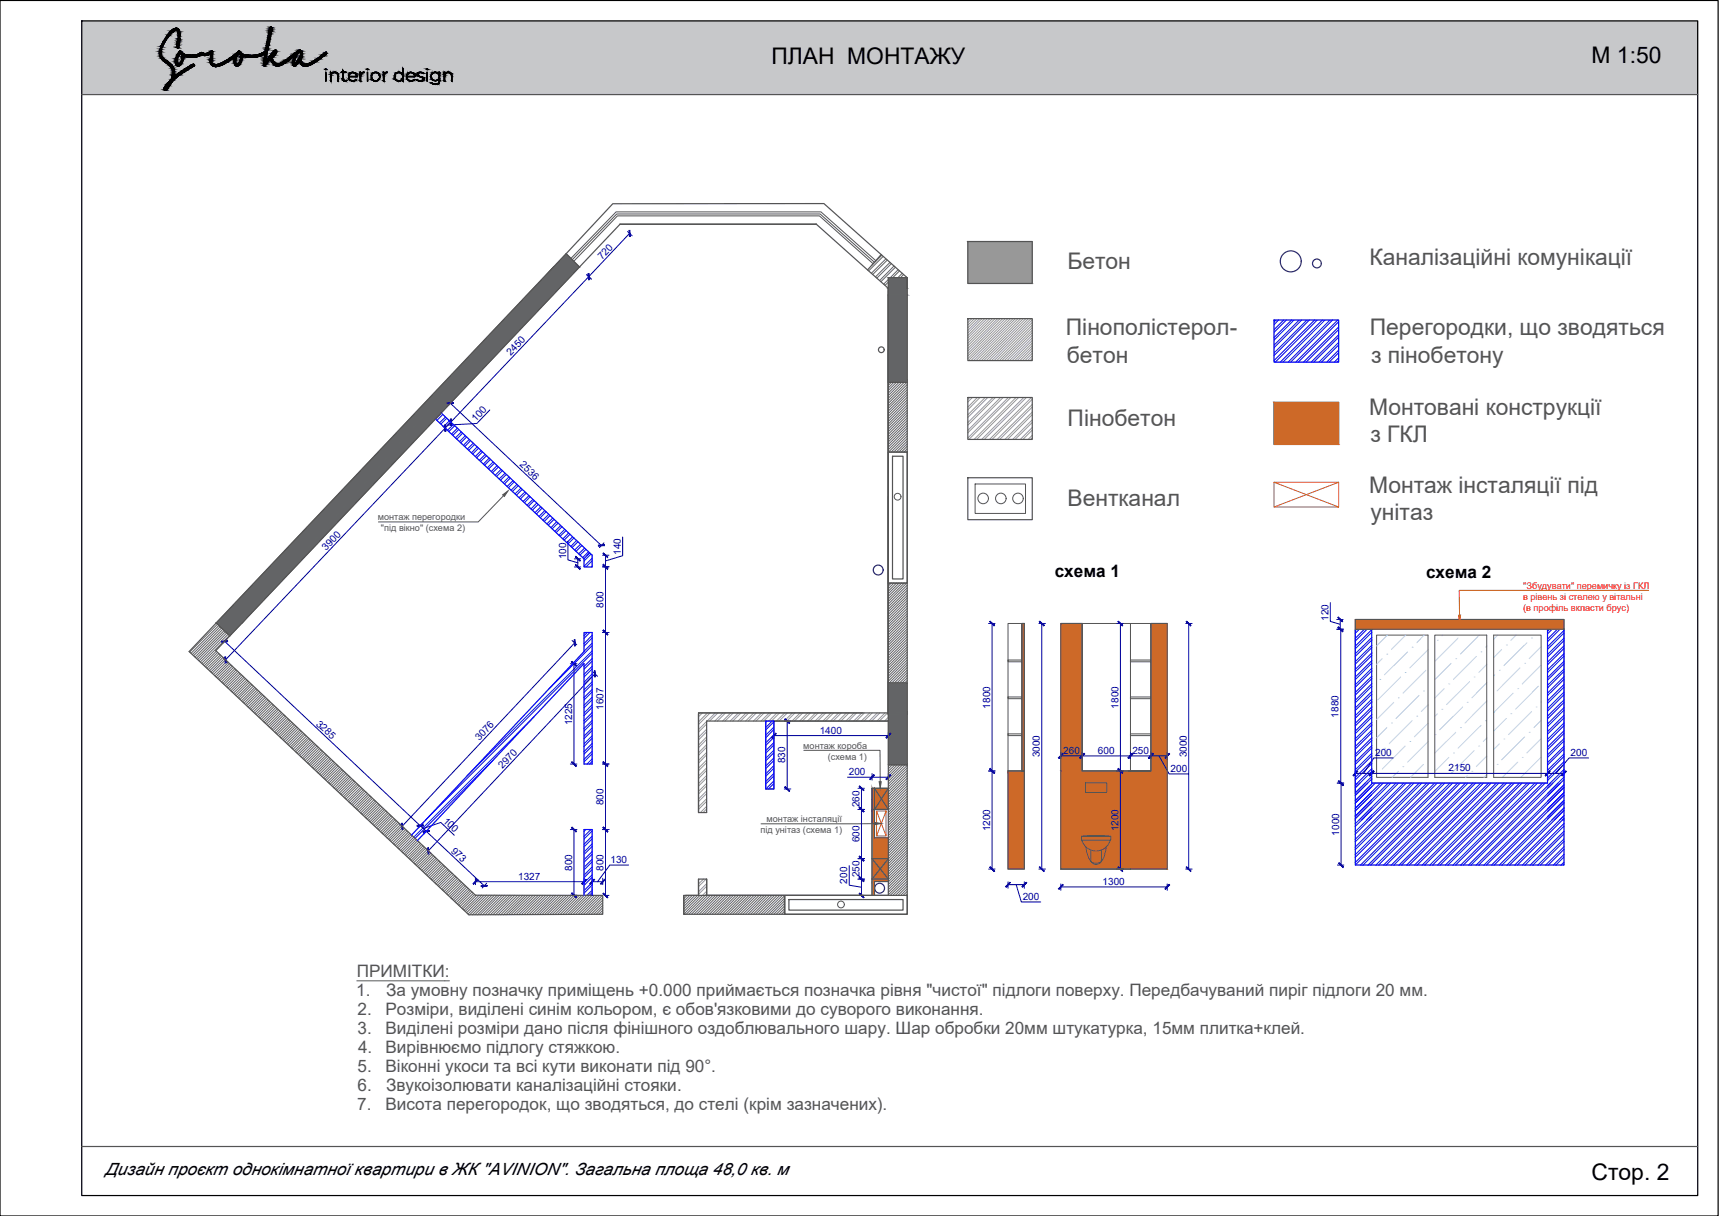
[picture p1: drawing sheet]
<svg xmlns="http://www.w3.org/2000/svg" width="420mm" height="297mm" viewBox="0 0 420 297" stroke-linecap="round" stroke-linejoin="round" font-family="sans-serif">
<defs><g id="words">
<g font-size="5.6">
<text x="188.5" y="15.6">ПЛАН МОНТАЖУ</text>
<text x="389" y="15.4">М 1:50</text>
<text x="389" y="288.1">Стор. 2</text>
</g>
<g font-size="5.6" fill="#545454">
<text x="260.9" y="65.8">Бетон</text>
<text x="334.7" y="64.7">Каналізаційні комунікації</text>
<text x="260.5" y="81.9">Пінополістерол-</text>
<text x="334.8" y="81.9">Перегородки, що зводяться</text>
<text x="260.7" y="88.6">бетон</text>
<text x="335.1" y="88.6">з пінобетону</text>
<text x="334.7" y="101.4">Монтовані конструкції</text>
<text x="260.9" y="104">Пінобетон</text>
<text x="334.9" y="108">з ГКЛ</text>
<text x="260.9" y="123.5">Вентканал</text>
<text x="334.7" y="120.4">Монтаж інсталяції під</text>
<text x="335" y="127">унітаз</text>
</g>
<g font-size="4.2">
<text x="257.8" y="140.9">схема 1</text>
<text x="348.6" y="141.1">схема 2</text>
<text x="25.7" y="287.1">Дизайн проєкт однокімнатної квартири в ЖК &quot;AVINION&quot;. Загальна площа 48,0 кв. м</text>
</g>
<g font-size="4.2" fill="#545454">
<text x="87.2" y="238.7">ПРИМІТКИ:</text>
<text x="87.1" y="243.4">1.</text>
<text x="94.4" y="243.4">За умовну позначку приміщень +0.000 приймається позначка рівня &quot;чистої&quot; підлоги поверху. Передбачуваний пиріг підлоги 20 мм.</text>
<text x="87.4" y="248">2.</text>
<text x="94.2" y="248">Розміри, виділені синім кольором, є обов'язковими до суворого виконання.</text>
<text x="87.4" y="252.6">3.</text>
<text x="87.5" y="257.2">4.</text>
<text x="94.2" y="252.6">Виділені розміри дано після фінішного оздоблювального шару. Шар обробки 20мм штукатурка, 15мм плитка+клей.</text>
<text x="94.2" y="257.2">Вирівнюємо підлогу стяжкою.</text>
<text x="87.4" y="261.8">5.</text>
<text x="94.2" y="261.8">Віконні укоси та всі кути виконати під 90°.</text>
<text x="87.4" y="266.5">6.</text>
<text x="94.4" y="266.5">Звукоізолювати каналізаційні стояки.</text>
<text x="87.3" y="271.1">7.</text>
<text x="94.2" y="271.1">Висота перегородок, що зводяться, до стелі (крім зазначених).</text>
</g>
<g font-size="2.4" fill="#000095">
<text x="147.2" y="63.4" transform="rotate(-47 147.2 63.4)">720</text>
<text x="124.8" y="87" transform="rotate(-47 124.8 87)">2450</text>
<text x="116.3" y="103" transform="rotate(-47 116.3 103)">100</text>
<text x="126.9" y="113.7" transform="rotate(43 126.9 113.7)">2536</text>
<text x="79.8" y="134.5" transform="rotate(-47 79.8 134.5)">3900</text>
<text x="138.3" y="136.6" transform="rotate(-90 138.3 136.6)">100</text>
<text x="151.7" y="135.6" transform="rotate(-90 151.7 135.6)">140</text>
<text x="147.5" y="148.5" transform="rotate(-90 147.5 148.5)">800</text>
<text x="324.7" y="151.6" transform="rotate(-90 324.7 151.6)">120</text>
<text x="147.5" y="173.4" transform="rotate(-90 147.5 173.4)">1607</text>
<text x="242" y="173.1" transform="rotate(-90 242 173.1)">1800</text>
<text x="273.4" y="173.1" transform="rotate(-90 273.4 173.1)">1800</text>
<text x="77.1" y="177" transform="rotate(43 77.1 177)">3285</text>
<text x="139.8" y="177.2" transform="rotate(-90 139.8 177.2)">1225</text>
<text x="200.4" y="179.2">1400</text>
<text x="327.2" y="175.3" transform="rotate(-90 327.2 175.3)">1880</text>
<text x="117.2" y="181.1" transform="rotate(-47 117.2 181.1)">3076</text>
<text x="254.2" y="185" transform="rotate(-90 254.2 185)">3000</text>
<text x="259.9" y="184.2">260</text>
<text x="268.4" y="184.2">600</text>
<text x="276.8" y="184.2">250</text>
<text x="290.1" y="185" transform="rotate(-90 290.1 185)">3000</text>
<text x="336.1" y="184.7">200</text>
<text x="383.9" y="184.7">200</text>
<text x="122.9" y="187.9" transform="rotate(-47 122.9 187.9)">2970</text>
<text x="191.9" y="186.5" transform="rotate(-90 191.9 186.5)">830</text>
<text x="207.5" y="189.4">200</text>
<text x="286.1" y="188.6">200</text>
<text x="354.1" y="188.5">2150</text>
<text x="147.5" y="196.7" transform="rotate(-90 147.5 196.7)">800</text>
<text x="210.1" y="197.2" transform="rotate(-90 210.1 197.2)">260</text>
<text x="108.2" y="200.7" transform="rotate(43 108.2 200.7)">100</text>
<text x="242" y="203.1" transform="rotate(-90 242 203.1)">1200</text>
<text x="273.4" y="203.1" transform="rotate(-90 273.4 203.1)">1200</text>
<text x="110.1" y="208" transform="rotate(43 110.1 208)">973</text>
<text x="210.1" y="205.8" transform="rotate(-90 210.1 205.8)">600</text>
<text x="327.3" y="204.1" transform="rotate(-90 327.3 204.1)">1000</text>
<text x="126.7" y="214.9">1327</text>
<text x="139.8" y="212.7" transform="rotate(-90 139.8 212.7)">800</text>
<text x="147.5" y="212.7" transform="rotate(-90 147.5 212.7)">800</text>
<text x="149.2" y="210.8">130</text>
<text x="207.1" y="215.8" transform="rotate(-90 207.1 215.8)">200</text>
<text x="210.1" y="214.3" transform="rotate(-90 210.1 214.3)">250</text>
<text x="250" y="219.9">200</text>
<text x="269.5" y="216.2">1300</text>
</g>
<g font-size="2.2" fill="#545454">
<text x="92.3" y="127">монтаж перегородки</text>
<text x="93.1" y="129.7">&quot;під вікно&quot; (схема 2)</text>
<text x="196.3" y="182.9">монтаж короба</text>
<text x="202.3" y="185.6">(схема 1)</text>
<text x="185.9" y="203.4">під унітаз (схема 1)</text>
<text x="187.4" y="200.8">монтаж інсталяції</text>
</g>
<g font-size="2.2" fill="#f00">
<text x="372.3" y="143.8">&quot;Збудувати&quot; перемичку із ГКЛ</text>
<text x="372.3" y="146.5">в рівень зі стелею у вітальні</text>
<text x="372.3" y="149.2">(в профіль вкласти брус)</text>
</g>
</g></defs>
<g fill="#cd6928" stroke="#cd6928" stroke-width=".24">
<path d="M217.1 192.6v2.5h-1.7z"/>
<path d="M215.4 195.1h1.7v2.6z"/>
<path d="M217.1 209.7v2.5h-2z"/>
<path d="M215.1 212.2h2v2.5z"/>
<path d="M281.3 152.3l4 36v-36zM281.3 152.3l4 36h-4z"/>
<path d="M259.3 152.3l5.2 36v-36zM259.3 152.3l5.2 36h-5.2z"/>
<path d="M259.3 188.3l26 24v-24zM259.3 188.3l26 24h-26z"/>
<path d="M246.4 188.3l4 24v-24zM246.4 188.3l4 24h-4z"/>
<path d="M213.7 192.6l1.7 2.5 1.7-2.5zM213.7 192.6l1.7 2.5h-1.7z"/>
<path d="M213.7 195.1h1.7l-1.7 2.6zM215.4 195.1l-1.7 2.6h3.4z"/>
<path d="M213.1 192.6l.6 2.5v-2.5zM213.1 192.6l.6 2.5h-.6z"/>
<path d="M213.1 195.1l.6 2.6v-2.6zM213.1 195.1l.6 2.6h-.6z"/>
<path d="M213.1 197.7l.6 7v-7zM213.1 197.7l.6 7h-.6z"/>
<path d="M213.1 209.7l2 2.5 2-2.5zM213.1 209.7l2 2.5h-2z"/>
<path d="M213.1 204.7l4 5v-5zM213.1 204.7l4 5h-4z"/>
<path d="M213.1 212.2h2l-2 2.5zM215.1 212.2l-2 2.5h4z"/>
<path d="M213.1 214.7l4 .6v-.6zM213.1 214.7l4 .6h-4z"/>
<path d="M213.1 215.3l.6 3.4v-3.4zM213.1 215.3l.6 3.4h-.6z"/>
<path d="M311.4 98.3l15.8 10.3v-10.3zM311.4 98.3l15.8 10.3h-15.8z"/>
<path d="M249.8 152.3l.6 36v-36zM249.8 152.3l.6 36h-.6z"/>
<path d="M331.3 151.3l51 2.4v-2.4zM331.3 151.3l51 2.4h-51z"/>
</g>
<g fill="#636466" stroke="#636466" stroke-width=".24">
<path d="M138.4 62l3.2 3.2h-6.3z"/>
<path d="M135.3 65.2h6.3l-82.4 87z"/>
<path d="M135.3 65.2l-82.5 87h6.4zM52.8 152.2h6.4l-3 3.1z"/>
<path d="M217.1 67.8l4.6 2.6v-2.6zM217.1 67.8l4.6 2.6h-4.6z"/>
<path d="M217.1 70.4l4.6 1.6v-1.6zM217.1 70.4l4.6 1.6h-4.6z"/>
<path d="M217.1 72l4.6 21.4v-21.4zM217.1 72l4.6 21.4h-4.6z"/>
<path d="M217.1 166.8l4.6 7.3v-7.3zM217.1 166.8l4.6 7.3h-4.6z"/>
<path d="M217.1 174.1l4.6 .3v-.3zM217.1 174.1l4.6 .3h-4.6z"/>
<path d="M217.1 174.4l4.6 12.4v-12.4zM217.1 174.4l4.6 12.4h-4.6z"/>
</g>
<g fill="none" stroke="#636466" stroke-width=".24">
<path d="M215.6 62.3l-2.6 2.6M215.9 62.6l-3.6 3.6M216.5 63.2l-3.5 3.5M216.9 63.5l-3.6 3.5M217.1 68.3l-1.1 1.1M217.1 70.2l-.1 .1M217.1 68.9l-.8 .8M217.6 64.1l-3.6 3.5M217.9 64.4l-3.6 3.5M218.5 65l-3.5 3.5M218.9 65.3l-3.6 3.5M219.5 65.9l-1.9 1.9"/>
<path d="M219.9 66.2l-1.7 1.6M220.5 66.7l-1 1.1M220.9 67l-.8 .8M221.5 67.6l-.1 .2M217.2 93.4l-.1 .1M217.8 93.4l-.7 .7M218.4 93.4l-1.3 1.4M219.1 93.4l-2 2M219.7 93.4l-2.6 2.6M220.3 93.4l-3.2 3.2M221 93.4l-3.9 3.9M221.6 93.4l-4.5 4.5"/>
<path d="M221.7 93.9l-4.6 4.6M221.7 94.6l-4.6 4.6M221.7 95.2l-4.6 4.6M221.7 95.8l-4.6 4.6M221.7 96.4l-4.6 4.6M221.7 97.1l-4.6 4.6M221.7 97.7l-4.6 4.6M221.7 98.3l-4.6 4.6M221.7 99l-4.6 4.6M221.7 99.6l-4.6 4.6M221.7 100.2l-4.6 4.6M221.7 100.8l-4.6 4.6"/>
<path d="M221.7 101.5l-4.6 4.6M221.7 102.1l-4.6 4.6M221.7 102.7l-4.6 4.6M221.7 103.4l-4.6 4.5M221.7 104l-4.6 4.6M221.7 104.6l-4.6 4.6M221.7 105.2l-4.6 4.6M221.7 105.9l-4.5 4.5M221.7 106.5l-3.9 3.9M221.7 107.1l-3.3 3.3M221.7 107.8l-2.6 2.6M221.7 108.4l-2 2"/>
<path d="M221.7 109l-1.4 1.4M221.7 109.6l-.8 .8M221.7 110.3l-.1 .1M52.9 159.1l-3.3 3.2M53.2 159.4l-3.2 3.2M53.2 152.4l-6.8 6.9M53.5 152.8l-6.8 6.8M53.5 159.7l-3.3 3.2M53.8 153.1l-6.8 6.8M54.1 153.4l-6.8 6.8M54.5 153.7l-6.8 6.8M54.8 154l-6.8 6.8"/>
<path d="M55.1 154.3l-6.8 6.8M55.4 154.6l-6.8 6.8M55.7 155l-6.7 6.7M56 155.3l-6.7 6.7M217.2 142.4l-.1 .1M217.8 142.4l-.7 .8M218.5 142.4l-1.4 1.4M219.1 142.4l-2 2M219.8 142.4l-2.7 2.6M220.4 142.4l-3.3 3.3M221 142.4l-3.9 3.9M221.6 142.4l-4.5 4.5"/>
<path d="M221.7 142.9l-4.6 4.7M221.7 143.6l-4.6 4.6M221.7 144.2l-4.6 4.6M221.7 144.9l-4.6 4.5M221.7 145.5l-4.6 4.6M221.7 146.1l-4.6 4.6M221.7 146.7l-4.6 4.6M221.7 147.3l-4.6 4.7M221.7 148l-4.6 4.6M221.7 148.6l-4.6 4.6M221.7 149.3l-4.6 4.5M221.7 149.9l-4.6 4.6"/>
<path d="M221.7 150.5l-4.6 4.6M221.7 151.1l-4.6 4.6M221.7 151.8l-4.6 4.6M221.7 152.4l-4.6 4.6M221.7 153l-4.6 4.6M221.7 153.7l-4.6 4.5M221.7 154.2l-4.6 4.7M221.7 154.9l-4.6 4.6M221.7 155.5l-4.6 4.6M221.7 156.2l-4.6 4.6M221.7 156.8l-4.6 4.6M221.7 157.4l-4.6 4.6"/>
<path d="M221.7 158.1l-4.6 4.5M221.7 158.7l-4.6 4.6M221.7 159.3l-4.6 4.6M221.7 159.9l-4.6 4.6M53.8 160l-3.2 3.2M54.1 160.3l-3.2 3.3M54.5 160.6l-3.3 3.3M54.8 160.9l-3.2 3.3M55.1 161.2l-3.2 3.3M55.5 161.5l-3.3 3.2M55.8 161.8l-3.3 3.3M56.1 162.1l-3.3 3.3"/>
<path d="M56.4 162.4l-3.2 3.3M56.8 162.7l-3.3 3.3M57.1 163.1l-3.3 3.2M57.4 163.4l-3.3 3.2M57.7 163.6l-3.2 3.3M58 163.9l-3.2 3.3M58.4 164.2l-3.3 3.3M58.7 164.6l-3.2 3.2M59 164.9l-3.2 3.2M59.4 165.2l-3.3 3.2M59.6 165.5l-3.2 3.2M60 165.8l-3.3 3.2"/>
<path d="M60.3 166.1l-3.2 3.2M60.6 166.4l-3.2 3.3M61 166.7l-3.3 3.3M61.3 167l-3.3 3.3M61.6 167.3l-3.3 3.2M61.9 167.6l-3.2 3.2M62.3 167.9l-3.3 3.3M62.6 168.2l-3.3 3.3M62.9 168.5l-3.3 3.3M63.2 168.8l-3.2 3.3M63.5 169.1l-3.2 3.3M63.9 169.4l-3.3 3.3"/>
<path d="M64.2 169.7l-3.2 3.3M64.5 170l-3.2 3.3M64.9 170.3l-3.3 3.3M65.2 170.7l-3.3 3.2M65.5 171l-3.3 3.2M65.8 171.3l-3.2 3.2M66.1 171.6l-3.2 3.2M66.5 171.9l-3.3 3.2M66.8 172.2l-3.3 3.2M67.1 172.5l-3.3 3.3M67.4 172.8l-3.2 3.3M67.8 173.1l-3.3 3.2"/>
<path d="M68.1 173.4l-3.3 3.2M68.4 173.7l-3.2 3.2M68.7 174l-3.2 3.3M69 174.3l-3.2 3.3M69.4 174.6l-3.3 3.3M69.7 174.9l-3.2 3.3M70 175.2l-3.2 3.3M70.4 175.5l-3.3 3.3M70.7 175.8l-3.3 3.3M71 176.1l-3.3 3.3M71.3 176.4l-3.2 3.3M71.6 176.8l-3.2 3.2"/>
<path d="M72 177.1l-3.3 3.2M72.3 177.4l-3.3 3.2M72.6 177.7l-3.3 3.2M72.9 178l-3.2 3.2M73.3 178.3l-3.3 3.2M73.6 178.6l-3.3 3.2M73.9 178.9l-3.2 3.2M74.3 179.2l-3.3 3.2M74.5 179.5l-3.2 3.2M74.9 179.8l-3.3 3.2M221.7 160.6l-4.6 4.6M221.7 161.2l-4.6 4.6"/>
<path d="M221.7 161.8l-4.6 4.6M221.7 162.4l-4.4 4.4M221.7 163.1l-3.7 3.7M221.7 163.7l-3.1 3.1M221.7 164.3l-2.5 2.5M221.7 165l-1.8 1.8M221.7 165.6l-1.2 1.2M221.7 166.2l-.6 .6M75.2 180.1l-3.2 3.3M75.5 180.4l-3.2 3.3M75.9 180.7l-3.3 3.3M76.2 181l-3.3 3.3"/>
<path d="M76.5 181.3l-3.3 3.3M76.8 181.6l-3.2 3.3M77.1 181.9l-3.2 3.3M77.5 182.2l-3.3 3.3M77.8 182.5l-3.3 3.3M78.1 182.9l-3.2 3.2M78.4 183.2l-3.2 3.2M78.8 183.5l-3.3 3.2M79.1 183.8l-3.3 3.2M79.4 184.1l-3.2 3.2M79.8 184.4l-3.3 3.2M80.1 184.7l-3.3 3.2"/>
<path d="M80.4 185l-3.3 3.2M80.7 185.3l-3.2 3.2M81 185.6l-3.2 3.2M81.4 185.9l-3.3 3.2M81.7 186.2l-3.3 3.3M82 186.5l-3.3 3.3M82.3 186.8l-3.2 3.3M82.6 187.1l-3.2 3.3M83 187.4l-3.3 3.3M83.3 187.7l-3.2 3.3M83.6 188l-3.2 3.3M83.9 188.3l-3.2 3.3"/>
<path d="M84.3 188.6l-3.3 3.3M84.6 188.9l-3.2 3.3M84.9 189.3l-3.2 3.2M85.3 189.6l-3.3 3.2M85.6 189.9l-3.3 3.2M85.9 190.1l-3.3 3.3M86.2 190.4l-3.2 3.3M86.5 190.8l-3.2 3.2M86.9 191.1l-3.3 3.2M87.2 191.4l-3.3 3.2M87.5 191.7l-3.3 3.2M87.8 192l-3.2 3.2"/>
<path d="M88.2 192.3l-3.3 3.3M88.5 192.6l-3.3 3.3M88.8 192.9l-3.2 3.3M89.1 193.2l-3.2 3.3M89.5 193.5l-3.3 3.3M89.8 193.8l-3.3 3.3M90.1 194.1l-3.2 3.3M90.4 194.4l-3.2 3.3M90.8 194.7l-3.3 3.3M91.1 195l-3.3 3.3M91.4 195.4l-3.3 3.2M91.7 195.7l-3.2 3.2"/>
<path d="M92 195.9l-3.2 3.3M92.4 196.2l-3.3 3.3M92.7 196.5l-3.2 3.3M93 196.9l-3.3 3.2M93.3 197.2l-3.2 3.2M93.7 197.5l-3.3 3.2M94 197.8l-3.3 3.2M94.3 198.1l-3.2 3.2M94.7 198.4l-3.3 3.3M95 198.7l-3.3 3.3M95.3 199l-3.3 3.3M95.6 199.3l-3.2 3.3"/>
<path d="M95.9 199.6l-3.2 3.2M96.3 199.9l-3.3 3.3M217.5 186.8l-.4 .3M218.1 186.8l-1 1M218.7 186.8l-1.6 1.6M219.3 186.8l-2.2 2.2M220 186.8l-2.9 2.9M220.6 186.8l-3.5 3.5M221.2 186.8l-4.1 4.1M221.7 187l-4.6 4.5M221.7 187.6l-4.6 4.6M221.7 188.2l-4.6 4.6"/>
<path d="M221.7 188.8l-4.6 4.6M221.7 189.5l-4.6 4.6M221.7 190.1l-4.6 4.6M221.7 190.7l-4.6 4.6M221.7 191.3l-4.6 4.6M221.7 192l-4.6 4.6M221.7 192.6l-4.6 4.6M221.7 193.2l-4.6 4.7M221.7 193.9l-4.6 4.6M221.7 194.5l-4.6 4.6M221.7 195.1l-4.6 4.6M221.7 195.7l-4.6 4.6"/>
<path d="M221.7 196.4l-4.6 4.6M221.7 197l-4.6 4.6M221.7 197.6l-4.6 4.7M221.7 198.3l-4.6 4.5M221.7 198.9l-4.6 4.6M221.7 199.5l-4.6 4.6M96.6 200.2l-3.3 3.3M96.9 200.5l-3.3 3.3M97.2 200.8l-3.2 3.3M97.5 201.1l-3.2 3.3M97.9 201.5l-3.3 3.2M98.2 201.7l-3.2 3.3"/>
<path d="M98.5 202l-3.3 3.3M98.8 202.3l-3.2 3.3M99.2 202.6l-3.3 3.3M99.5 203l-3.3 3.2M99.8 203.3l-3.2 3.2M100.2 203.6l-3.3 3.2M100.5 203.9l-3.3 3.2M100.8 204.2l-3.3 3.2M101.1 204.5l-3.2 3.3M101.4 204.8l-3.2 3.3M101.8 205.1l-3.3 3.3M102.1 205.4l-3.3 3.2"/>
<path d="M102.4 205.7l-3.3 3.2M102.7 206l-3.2 3.3M103 206.3l-3.2 3.3M103.4 206.6l-3.3 3.3M103.7 206.9l-3.2 3.3M104 207.2l-3.2 3.3M104.4 207.5l-3.3 3.3M104.7 207.8l-3.3 3.3M105 208.1l-3.3 3.3M105.3 208.4l-3.2 3.3M105.7 208.7l-3.3 3.3M106 209.1l-3.3 3.2"/>
<path d="M106.3 209.4l-3.3 3.2M106.6 209.7l-3.2 3.2M106.9 210l-3.2 3.2M107.3 210.3l-3.3 3.2M107.6 210.6l-3.2 3.2M107.9 210.9l-3.3 3.3M108.2 211.2l-3.2 3.2M108.5 211.5l-3.2 3.2M108.9 211.8l-3.3 3.2M109.2 212.1l-3.2 3.2M109.5 212.4l-3.2 3.3M109.9 212.7l-3.3 3.3"/>
<path d="M110.2 213l-3.3 3.3M110.5 213.3l-3.3 3.3M110.8 213.6l-3.2 3.3M111.2 213.9l-3.3 3.3M111.5 214.2l-3.3 3.3M111.8 214.5l-3.3 3.3M112.1 214.8l-3.2 3.3M112.4 215.2l-3.2 3.2M112.8 215.5l-3.3 3.2M113.1 215.8l-3.2 3.2M113.4 216.1l-3.2 3.2M113.7 216.4l-3.2 3.2"/>
<path d="M114 216.7l-3.2 3.2M114.4 217l-3.3 3.2M114.7 217.3l-3.2 3.2M115 217.6l-3.2 3.2M115.4 217.9l-3.3 3.2M115.7 218.2l-3.3 3.2M116 218.5l-3.2 3.3M116.5 218.7l-3.4 3.4M117.1 218.7l-3.7 3.7M117.7 218.7l-4 4M118.3 218.7l-4.3 4.3M119 218.7l-4.6 4.6"/>
<path d="M119.6 218.7l-4.8 4.8M120.2 218.7l-4.8 4.8M120.9 218.7l-4.8 4.8M121.5 218.7l-4.8 4.8M122.1 218.7l-4.8 4.8M122.7 218.7l-4.8 4.8M123.4 218.7l-4.8 4.8M124 218.7l-4.8 4.8M124.6 218.7l-4.8 4.8M125.2 218.7l-4.7 4.8M125.9 218.7l-4.8 4.8M126.5 218.7l-4.7 4.8"/>
<path d="M127.1 218.7l-4.7 4.8M127.8 218.7l-4.8 4.8M128.4 218.7l-4.7 4.8M129 218.7l-4.7 4.7M129.6 218.7l-4.7 4.7M130.3 218.7l-4.8 4.7M130.9 218.7l-4.7 4.7M131.5 218.7l-4.7 4.7M132.1 218.7l-4.7 4.7M132.8 218.7l-4.7 4.7M133.4 218.7l-4.7 4.7M134 218.7l-4.7 4.7"/>
<path d="M134.7 218.7l-4.7 4.7M135.3 218.7l-4.7 4.7M135.9 218.7l-4.7 4.7M136.5 218.7l-4.7 4.7M137.2 218.7l-4.7 4.7M137.8 218.7l-4.7 4.7M138.4 218.7l-4.7 4.7M139 218.7l-4.6 4.7M139.7 218.7l-4.7 4.7M140.3 218.7l-4.7 4.7M140.9 218.7l-4.6 4.7M141.6 218.7l-4.7 4.7"/>
<path d="M142.2 218.7l-4.7 4.7M142.8 218.7l-4.6 4.7M143.4 218.7l-4.6 4.7M144.1 218.7l-4.7 4.7M144.7 218.7l-4.7 4.7M145.3 218.7l-4.6 4.7M146 218.7l-4.7 4.7M146.6 218.7l-4.7 4.7M147.2 218.7l-4.6 4.7M147.3 219.2l-4.1 4.2M147.3 219.9l-3.5 3.4M167.3 218.7l-.2 .2"/>
<path d="M167.9 218.7l-.8 .8M168.6 218.7l-1.5 1.5M169.2 218.7l-2.1 2.1M169.8 218.7l-2.7 2.7M170.5 218.7l-3.4 3.4M171.1 218.7l-4 4M171.7 218.7l-4.6 4.6M172.3 218.7l-4.6 4.6M173 218.7l-4.6 4.6M173.6 218.7l-4.6 4.6M174.2 218.7l-4.6 4.6M174.9 218.7l-4.6 4.6"/>
<path d="M175.5 218.7l-4.6 4.6M176.1 218.7l-4.6 4.6M176.7 218.7l-4.6 4.6M177.4 218.7l-4.6 4.6M178 218.7l-4.6 4.6M178.6 218.7l-4.6 4.6M179.2 218.7l-4.5 4.6M179.9 218.7l-4.6 4.6M180.5 218.7l-4.6 4.6M181.1 218.7l-4.6 4.6M181.8 218.7l-4.6 4.6M182.4 218.7l-4.6 4.6"/>
<path d="M183 218.7l-4.6 4.6M183.6 218.7l-4.5 4.6M184.3 218.7l-4.6 4.6M184.9 218.7l-4.6 4.6M185.5 218.7l-4.6 4.6M186.2 218.7l-4.6 4.6M186.8 218.7l-4.6 4.6M187.4 218.7l-4.6 4.6M188 218.7l-4.5 4.6M188.7 218.7l-4.6 4.6M189.3 218.7l-4.6 4.6M189.9 218.7l-4.6 4.6"/>
<path d="M190.6 218.7l-4.6 4.6M191.2 218.7l-4.6 4.6M191.7 218.8l-4.5 4.5M191.7 219.5l-3.8 3.8M221.7 200.1l-4.6 4.7M221.7 200.8l-4.6 4.6M221.7 201.4l-4.6 4.6M221.7 202l-4.6 4.7M221.7 202.7l-4.6 4.5M221.7 203.3l-4.6 4.6M221.7 203.9l-4.6 4.6M221.7 204.5l-4.6 4.7"/>
<path d="M221.7 205.2l-4.6 4.6M221.7 205.8l-4.6 4.6M221.7 206.4l-4.6 4.6M221.7 207.1l-4.6 4.6M221.7 207.7l-4.6 4.6M221.7 208.3l-4.6 4.6M221.7 208.9l-4.6 4.7M221.7 209.6l-4.6 4.6M221.7 210.2l-4.6 4.6M221.7 210.8l-4.6 4.6M221.7 211.5l-4.6 4.6M221.7 212.1l-4.6 4.6"/>
<path d="M221.7 212.7l-4.6 4.6M221.7 213.3l-4.6 4.7M221.7 214l-4.6 4.6M221.7 214.6l-4.1 4.1M221.7 215.3l-3.5 3.4M221.7 215.9l-2.8 2.8M221.7 216.5l-2.2 2.2M221.7 217.1l-1.6 1.6M221.7 217.7l-1 1M221.7 218.4l-.3 .3M147.3 220.5l-2.8 2.8M147.3 221.1l-2.2 2.2"/>
<path d="M147.3 221.7l-1.5 1.6M147.3 222.4l-1 .9M147.3 223l-.3 .3M191.7 220.1l-3.2 3.2M191.7 220.7l-2.6 2.6M191.7 221.3l-2 2M191.7 222l-1.3 1.3M191.7 222.6l-.7 .7M191.7 223.3h-.1"/>
</g>
<g fill="none" stroke="#00f" stroke-width=".24">
<path d="M144.1 135.1l-.6 .6M144.4 135.4l-1.7 1.7M144.7 136.3l-2 2M144.7 138.2l-.2 .3M144.7 137l-1.5 1.5M143.6 154.5l-.9 .8M144.2 154.5l-1.5 1.4M144.7 155.2l-2 2M144.7 157.1l-2 2M144.7 159l-30.7 30.7M144.7 155.8l-2 2M144.7 157.7l-10.5 10.6"/>
<path d="M144.7 159.6l-40.8 40.8M130.6 175.1l-29.5 29.4M144.7 160.9l-2 1.9M144.7 162.8l-2 1.9M144.7 164.6l-2 2.1M144.7 166.5l-2 2M144.7 168.4l-2 2M144.7 170.3l-2 2M144.7 172.2l-2 2M144.7 174.1l-2 2M144.7 176l-2 2M144.7 177.8l-2 2"/>
<path d="M144.7 179.7l-2 2M144.7 161.5l-2 2M144.7 163.4l-2 2M144.7 165.3l-2 1.9M144.7 167.2l-2 1.9M144.7 169l-2 2M144.7 170.9l-2 2M144.7 172.8l-2 2M144.7 174.7l-2 2M144.7 176.6l-2 2M144.7 178.5l-2 2M187.5 176.1l-.3 .4"/>
<path d="M188.7 176.1l-1.5 1.6M189.1 177.6l-1.9 2M189.1 179.5l-1.9 2M189.1 176.3l-1.9 2M189.1 178.2l-1.9 2M120.5 185.7l-19.1 19.1M144.7 181.6l-2 2M144.7 183.5l-2 2M144.7 185.4l-1.2 1.2M144.7 180.3l-2 2.1M144.7 182.2l-2 2M144.7 184.1l-2 2"/>
<path d="M144.7 186l-.6 .6M189.1 181.4l-1.9 2M189.1 183.2l-1.9 2M189.1 185.2l-1.9 1.9M189.1 187l-1.9 2M189.1 188.9l-1.9 2M189.1 190.8l-1.9 1.9M189.1 192.7h.1M189.1 180.1l-1.9 2M189.1 182l-1.9 2M189.1 183.9l-1.9 2M189.1 185.8l-1.9 2"/>
<path d="M189.1 187.6l-1.9 2M189.1 189.6l-1.9 1.9M189.1 191.4l-1.3 1.3M143.2 202.6l-.5 .5M144.4 202.6l-1.7 1.7M144.7 204.2l-2 2M144.7 206.1l-2 2M144.7 208l-2 2M144.7 209.9l-2 2M144.7 211.8l-2 2M144.7 213.7l-2 2M144.7 215.5l-2 2"/>
<path d="M144.7 217.5l-1.3 1.2M144.7 203l-2 2M144.7 204.9l-2 2M144.7 206.7l-2 2M144.7 208.6l-2 2M144.7 210.5l-2 2M144.7 212.4l-2 2M144.7 214.3l-2 2M144.7 216.2l-2 2M144.7 218l-.6 .7"/>
</g>
<path d="M20 5.1l395 18v-18zM20 5.1l395 18h-395z" fill="#c7c8ca" stroke="#c7c8ca" stroke-width=".24"/>
<g fill="none" stroke="#00f" stroke-width=".24">
<path d="M311.9 78.2l-.5 .5M312.5 78.2l-1.1 1.1M313.8 78.2l-2.4 2.3M314.4 78.2l-3 3M315.7 78.2l-4.3 4.3M316.3 78.2l-4.9 4.9M317.5 78.2l-6.1 6.1M318.2 78.2l-6.8 6.7M319.4 78.2l-8 8M320 78.2l-8.6 8.7M321.3 78.2l-9.9 9.9M321.9 78.2l-10.2 10.3"/>
<path d="M323.2 78.2l-10.3 10.3M323.8 78.2l-10.2 10.3M325.1 78.2l-10.3 10.3M325.7 78.2l-10.2 10.3M327 78.2l-10.3 10.3M327.2 79.9l-8.6 8.6M327.2 78.6l-9.9 9.9M327.2 81.8l-6.7 6.7M327.2 83.6l-4.8 4.9M327.2 85.5l-2.9 3M327.2 87.4l-1.1 1.1M327.2 80.5l-8 8"/>
<path d="M327.2 82.4l-6.1 6.1M327.2 84.3l-4.2 4.2M327.2 86.2l-2.3 2.3M327.2 88l-.4 .5M331.6 153.7l-.3 .4M332.3 153.7l-1 1M333.5 153.7l-2.2 2.2M334.1 153.7l-2.8 2.9M335.3 153.8l-4 4M335.3 155.7l-4 4M335.3 157.6l-4 4M335.3 159.5l-4 4"/>
<path d="M335.3 154.5l-4 4M335.3 156.4l-4 3.9M335.3 158.2l-4 4M378.8 153.7l-.6 .5M379.4 153.7l-1.2 1.1M380.7 153.7l-2.5 2.4M381.3 153.7l-3.1 3M382.3 155.9l-4.1 4M382.3 156.5l-4.1 4M382.3 154l-4.1 4M382.3 157.8l-4.1 3.9M382.3 159.7l-4.1 3.9"/>
<path d="M382.3 154.6l-4.1 4M382.3 158.4l-4.1 4M335.3 161.4l-4 4M335.3 163.3l-4 4M335.3 165.2l-4 3.9M335.3 167l-4 4.1M335.3 168.9l-4 4M335.3 170.8l-4 4M335.3 172.7l-4 4M335.3 174.6l-4 4M335.3 176.5l-4 4M335.3 178.4l-4 4"/>
<path d="M335.3 160.1l-4 4M335.3 162l-4 4M335.3 163.9l-4 4M335.3 165.8l-4 4M335.3 167.7l-4 4M335.3 169.6l-4 4M335.3 171.4l-4 4.1M335.3 173.3l-4 4M335.3 175.2l-4 4M335.3 177.1l-4 4M335.3 179l-4 4M382.3 161.5l-4.1 4.1"/>
<path d="M382.3 165.3l-4.1 4M382.3 169.1l-4.1 4M382.3 172.8l-4.1 4.1M382.3 176.6l-4.1 4M382.3 160.3l-4.1 4M382.3 169.7l-4.1 4M382.3 177.2l-4.1 4.1M382.3 163.4l-4.1 4M382.3 167.2l-4.1 4M382.3 171l-4.1 3.9M382.3 174.7l-4.1 4M382.3 178.5l-4.1 4"/>
<path d="M382.3 162.2l-4.1 3.9M382.3 164l-4.1 4M382.3 165.9l-4.1 4M382.3 167.8l-4.1 4M382.3 171.6l-4.1 4M382.3 173.5l-4.1 4M382.3 175.4l-4.1 4M382.3 179.1l-4.1 4M333.7 191.3l-2.4 2.4M335.3 187.8l-4 4M335.3 188.4l-4 4M335.3 190.3l-4 4 3-3"/>
<path d="M335.3 180.2l-4 4.1M335.3 182.1l-4 4M335.3 184l-4 4M335.3 185.9l-4 4M335.3 189.7l-4 4M335.3 191.5l-4 4.1M335.3 193.4l-4 4M335.3 195.3l-4 4M335.3 180.9l-4 4M335.3 182.7l-4 4.1M335.3 184.6l-4 4M335.3 186.5l-4 4"/>
<path d="M335.3 194.1l-4 4M335.3 199.7l-.6 .6M335.5 191.3l-4.2 4.3M336.2 191.3l-4.9 4.9M337.4 191.3l-6.1 6.2M338.1 191.3l-6.8 6.8M339.3 191.3l-8 8.1M339.9 191.3l-8.6 8.7 4-4.1M341.2 191.3l-9.9 9.9M341.8 191.3l-10.5 10.6M343.1 191.3l-11.8 11.8M343.7 191.3l-12.4 12.5"/>
<path d="M345 191.3l-13.7 13.7M345.6 191.3l-14.3 14.3M346.9 191.3l-15.6 15.6M347.5 191.3l-16.2 16.2M348.7 191.3l-17.4 17.5M349.4 191.3l-18.1 18.1M350.6 191.3l-19.3 19.4M351.3 191.3l-20 20M352.5 191.3l-20 20M353.1 191.3l-19.9 20M354.4 191.3l-20 20M355 191.3l-20 20"/>
<path d="M356.3 191.3l-20 20M356.9 191.3l-20 20M358.2 191.3l-20 20M358.8 191.3l-20 20M360 191.3l-19.9 20M360.7 191.3l-20 20M361.9 191.3l-19.9 20M362.6 191.3l-20 20M363.9 191.3l-20.1 20M364.4 191.3l-19.9 20M365.7 191.3l-20 20M366.4 191.3l-20 20"/>
<path d="M367.6 191.3l-20 20M368.3 191.3l-20.1 20M369.5 191.3l-20 20M370.1 191.3l-20 20M371.4 191.3l-20 20M372 191.3l-20 20M373.3 191.3l-20 20M373.9 191.3l-20 20M375.2 191.3l-20.1 20M375.8 191.3l-20 20M377 191.3l-20 20M377.7 191.3l-20 20"/>
<path d="M378.2 196.3l4.1-4-19 19M378.9 191.3l-20 20M379.6 191.3l-20.1 20M382.3 182.3l-4.1 4M382.3 186l-4.1 4.1M382.3 189.8l-21.5 21.5M382.3 191.8l-19.6 19.5M382.3 193.6l-17.7 17.7M382.3 195.5l-15.8 15.8M382.3 197.3l-14 14M382.3 199.2l-12.1 12.1M382.3 181l-4.1 4"/>
<path d="M382.3 190.4l-20.9 20.9M382.3 194.3l-17.1 17M382.3 198l-13.3 13.3M382.3 199.9l-11.4 11.4M382.3 180.4l-4.1 4M382.3 184.2l-4.1 4M382.3 187.9l-4.1 4M382.3 191.7l-4.1 4M382.3 193.6l-4.1 4M382.3 195.5l-4.1 4M382.3 182.9l-4.1 4M382.3 184.8l-4.1 4"/>
<path d="M382.3 186.7l-4.1 4M382.3 188.6l-4.1 4M382.3 194.2l-4.1 4M382.3 198l-2.4 2.3M382.3 199.9l-.5 .4M378.2 200.1l4.1-4-15.2 15.2M382.3 201.2l-10.2 10.1M382.3 203.1l-8.3 8.2M382.3 204.9l-6.4 6.4M382.3 206.8l-4.5 4.5M382.3 208.7l-2.6 2.6M382.3 210.6l-.7 .7"/>
<path d="M382.3 201.8l-9.6 9.5M382.3 203.7l-7.7 7.6M382.3 205.6l-5.8 5.7M382.3 207.5l-3.9 3.8M382.3 209.3l-2 2M382.3 211.2l-.1 .1"/>
</g>
<path d="M236.6 59l15.7 10.2v-10.2zM236.6 59l15.7 10.2h-15.7z" fill="#989898" stroke="#989898" stroke-width=".24"/>
<g fill="none" stroke="#989898" stroke-width=".24">
<path d="M236.9 77.8l-.3 .4M237.5 77.8l-.9 1M238.2 77.8l-1.6 1.6M238.8 77.8l-2.2 2.3M239.4 77.8l-2.8 2.9M240 77.8l-3.4 3.6M240.7 77.8l-4.1 4.2M241.3 77.8l-4.7 4.8M241.9 77.8l-5.3 5.4M242.6 77.8l-6 6M243.2 77.8l-6.6 6.7M243.8 77.8l-7.2 7.3"/>
<path d="M244.4 77.8l-7.8 8M245.1 77.8l-8.5 8.6M245.7 77.8l-9.1 9.2M246.3 77.8l-9.7 9.8M247 77.8l-10.3 10.3M247.6 77.8l-10.3 10.3M248.2 77.8l-10.2 10.3M248.8 77.8l-10.2 10.3M249.5 77.8l-10.3 10.3M250.1 77.8l-10.2 10.3M250.7 77.8l-10.2 10.3M251.4 77.8l-10.3 10.3"/>
<path d="M252 77.8l-10.3 10.3M252.3 78.1l-9.9 10M252.3 78.8l-9.3 9.3M252.3 79.4l-8.7 8.7M237 97.1l-.4 .5M237.7 97.1l-1.1 1.1M238.9 97.1l-2.3 2.4M239.5 97.1l-2.9 3M240.8 97.1l-4.2 4.2M241.4 97.1l-4.8 4.9M242.7 97.1l-6.1 6.1M243.3 97.1l-6.7 6.8"/>
<path d="M244.6 97.1l-8 8M245.2 97.1l-8.6 8.6M246.5 97.1l-9.9 9.9M247.1 97.1l-10.3 10.2M248.3 97.1l-10.2 10.2M249 97.1l-10.3 10.2M250.2 97.1l-10.3 10.2M250.9 97.1l-10.3 10.2M252.1 97.1l-10.2 10.2M252.3 80l-8 8.1M252.3 80.7l-7.4 7.4M252.3 81.3l-6.8 6.8"/>
<path d="M252.3 81.9l-6.2 6.2M252.3 82.5l-5.5 5.6M252.3 83.2l-4.9 4.9M252.3 83.8l-4.3 4.3M252.3 84.4l-3.7 3.7M252.3 85l-3 3.1M252.3 85.7l-2.4 2.4M252.3 86.3l-1.8 1.8M252.3 86.9l-1.1 1.2M252.3 87.6l-.5 .5M252.3 98.8l-8.6 8.5M252.3 97.5l-9.8 9.8"/>
<path d="M252.3 99.4l-8 7.9M252.3 100.7l-6.7 6.6M252.3 102.6l-4.8 4.7M252.3 104.4l-2.9 2.9M252.3 106.3l-1 1M252.3 101.3l-6 6M252.3 103.2l-4.2 4.1M252.3 105.1l-2.3 2.2M252.3 107l-.4 .3M171.1 174.1l-.4 .4M171.7 174.1l-1 1M172.7 176.2l-2 2.1"/>
<path d="M172.7 178.1l-2 2M172.7 180l-2 2M172.7 176.9l-2 1.9M172.7 178.8l-2 1.9M172.9 174.1l-2.2 2.2M173.6 174.1l-2.9 2.9M174.8 174.1l-2 2M175.5 174.1l-2.1 2M176.7 174.1l-2 2M177.3 174.1l-2 2M178.6 174.1l-2 2M179.2 174.1l-2 2"/>
<path d="M180.5 174.1l-2 2M181.1 174.1l-2 2M182.4 174.1l-2 2M183 174.1l-2 2M184.2 174.1l-2 2M184.9 174.1l-2 2M186.1 174.1l-2 2M186.8 174.1l-2 2M188 174.1l-2 2M188.6 174.1l-2 2M189.9 174.1l-2 2M190.5 174.1l-1.9 2"/>
<path d="M191.8 174.1l-2 2M192.4 174.1l-2 2M193.7 174.1l-2 2M194.3 174.1l-2 2M195.6 174.1l-2 2M196.2 174.1l-2 2M197.4 174.1l-1.9 2M198.1 174.1l-2 2M199.3 174.1l-1.9 2M200 174.1l-2 2M201.2 174.1l-2 2M201.8 174.1l-1.9 2"/>
<path d="M203.1 174.1l-2 2M203.8 174.1l-2 2M205 174.1l-2 2M205.6 174.1l-2 2M206.9 174.1l-2 2M207.5 174.1l-2 2M208.8 174.1l-2 2M209.4 174.1l-2 2M210.7 174.1l-2 2M211.3 174.1l-2 2M212.6 174.1l-2.1 2M213.2 174.1l-2 2"/>
<path d="M214.4 174.1l-2 2M215.1 174.1l-2 2M216.3 174.1l-2 2M217 174.1l-2.1 2M217.1 175.2l-.9 .9M217.1 175.8l-.3 .3M172.7 181.9l-2 2M172.7 183.8l-2 2M172.7 185.7l-2 1.9M172.7 187.6l-2 2M172.7 189.4l-2 2M172.7 191.3l-2 2"/>
<path d="M172.7 193.2l-2 2M172.7 195.1l-2 2M172.7 197l-1.5 1.5M172.7 180.6l-2 2.1M172.7 182.5l-2 2M172.7 184.4l-2 2M172.7 186.3l-2 2M172.7 188.2l-2 2M172.7 190.1l-2 2M172.7 192l-2 2M172.7 193.8l-2 2M172.7 195.7l-2 2"/>
<path d="M172.7 197.6l-.9 .9M172 214.7l-1.3 1.2M172.6 214.7l-1.9 1.9M172.7 215.8l-2 2M172.7 217.7l-1 1M172.7 216.5l-2 2M172.7 218.3l-.4 .4"/>
</g>
<path d="M0 .1h419.9v296.9h-419.9zM20 5.1h395v286.9h-395z" fill="none" stroke="#000" stroke-width=".3"/>
<!-- layer: Layer 1 -->
<g fill="none" stroke="#000" stroke-width=".24">
<path d="M41.6 7.8a1.63 1.63 0 0 1 2-.7l.4 1.1-.2 2.5a.64 .64 0 0 1-.5 1l-.1-.5 .2-1.3a3.1 3.1 0 0 0-.1-2.4l-.4-.1a7.9 7.9 0 0 0-3.5 5.6l.5 1.2 .7 .6a3.1 3.1 0 0 1 1.9 3.9l4.1-2.7a.54 .54 0 0 1 .9-.1l-.1 .3-.6 .3a13 13 0 0 0-5 3.9l-1 1.5a.41 .41 0 0 1-.7 .1 .41 .41 0 0 1 0-.6l.6-.8a3.1 3.1 0 0 0 .8-4.5l-.3-.2a4 4 0 0 1-2.3-3l.1-.3a9.8 9.8 0 0 1 2.6-4.8zM43.9 13.3l.2-.2a.98 .98 0 0 1 .3 1.4 1.03 1.03 0 0 1-.9 1.2 1.94 1.94 0 0 1 .4-2.4zM43.9 12.5l.1-.1a4.2 4.2 0 0 0 4.9 .6l.2-.2 .5 .1a2.22 2.22 0 0 0 2.1-.4h.2a2.9 2.9 0 0 1-.1 2 .94 .94 0 0 0 .2 1.1 .94 .94 0 0 0 1.1 .1l2-.9 2.3-1.5 .9-.9a4.7 4.7 0 0 0 4.3 1l2.2-.8 .9-4.9a.9 .9 0 0 1 .7-1.1 24.9 24.9 0 0 1-1.1 6.1l-.3 2.2 1.5-2 .6-.6 .4-.1a1.52 1.52 0 0 1-1 1.8v.1a1.44 1.44 0 0 0 1.6 1.5 5.7 5.7 0 0 0 2.6-1.6l2.3-1.7a.7 .7 0 0 1 .7 .2 .7 .7 0 0 1 .2 .7l-.1 .7a1.17 1.17 0 0 0 .2 1.6 1.17 1.17 0 0 0 1.6-.1l4.1-2.7 .1 .3-.2 .3-1.5 1.2a5.6 5.6 0 0 1-4.1 1.6l-.6-.6-.1-.7-1.1 1.3a.62 .62 0 0 1-.7-.3 .62 .62 0 0 1 0-.7l.5-1.4-.5 .3a7 7 0 0 1-3.9 2.2 3.6 3.6 0 0 1-1.5-1.9l-1.5 1.9a.76 .76 0 0 1-.1-1.1l.3-1.9a6.6 6.6 0 0 1-5.5 .5l-.1 .3a1.9 1.9 0 0 1-1.3 2.2 1.5 1.5 0 0 1-.6-1.8l.1-.5-.4 .4a6.9 6.9 0 0 1-4.5 1.9 1.44 1.44 0 0 1-1.1-2l.2-1.1a2.37 2.37 0 0 1-2.4 .3h-.1a4.4 4.4 0 0 1-3.4 .5l-.7-.2-.1 .1a2 2 0 0 1-1.5 2.4 2.15 2.15 0 0 1-.2-2.7zM58.3 13.2l.1-.1a.76 .76 0 0 1 .4 1 1.43 1.43 0 0 1-.9 1.6 2.02 2.02 0 0 1 .4-2.5zM73 12.9l.4-.1a3.4 3.4 0 0 1-1.4 2.8l-.1-.3 .4-1.4zM79.5 16.9h.3l-.2 .1zM79.6 17.6l.1 2.2zM80.8 17.6l.1 .6a.95 .95 0 0 1 1.1-.6 .95 .95 0 0 1 .7 1.1l-.1 1.1a2.12 2.12 0 0 0-.5-2 1.08 1.08 0 0 0-1.1 .3 1.08 1.08 0 0 0-.1 1.1l-.1 .6zM83.8 17.2l.1 .4h.7l-.7 .1v1.3a.59 .59 0 0 0 .1 .7 .59 .59 0 0 0 .8 0 .61 .61 0 0 1-.8 0 .61 .61 0 0 1-.2-.7v-1.3h-.4l.4-.1zM85.4 18.1a.92 .92 0 0 1 1.1-.4 .92 .92 0 0 1 .6 1h-1.8zM85.6 17.9a.96 .96 0 0 1 1.1-.2 .96 .96 0 0 1 .5 1h-1.9a.95 .95 0 0 0 .6 1 .95 .95 0 0 0 1.1-.3l.1 .1a1.1 1.1 0 0 1-1.6 0 1.1 1.1 0 0 1 .1-1.6zM88.1 17.6v.6a.64 .64 0 0 1 .9-.5 .9 .9 0 0 0-.9 1.3v.8z"/>
<path d="M89.7 16.9h.3l-.2 .1zM89.8 17.6l.1 2.2zM93.7 17.6l.1 .6a.6 .6 0 0 1 .9-.5 .9 .9 0 0 0-.9 1.3l-.1 .8zM96.7 18a1.06 1.06 0 0 1 1.8 .3v-1.6v3.1v-.6a1.09 1.09 0 0 1-1.7 .5 1.09 1.09 0 0 1-.1-1.7zM99.7 17.9a.91 .91 0 0 1 1.2-.2 .91 .91 0 0 1 .4 1h-1.8a.95 .95 0 0 0 .6 1 .95 .95 0 0 0 1.1-.3 1.07 1.07 0 0 1-1.6 .1 1.07 1.07 0 0 1 .1-1.6zM99.8 18a.83 .83 0 0 1 .9-.2 .83 .83 0 0 1 .5 .9h-1.7zM102.2 17.8l1-.1 .3 .2a.85 .85 0 0 0-1.4 .3l.2 .4 .7 .1a.53 .53 0 0 1 .6 .5 .53 .53 0 0 1-.6 .6h-.7l-.3-.3a.98 .98 0 0 0 1.5-.3l-.2-.3-.7-.2a.54 .54 0 0 1-.6-.3 .54 .54 0 0 1 .2-.6zM104.3 16.9h.2l-.1 .1zM104.4 17.6v2.2zM105.5 18a1.09 1.09 0 0 1 1.9 .3v-.7v.6a3.2 3.2 0 0 1-.3 2.3 1.21 1.21 0 0 1-1.6-.3 1.08 1.08 0 0 0 1.5 .3 1.08 1.08 0 0 0 .4-1.4 1.06 1.06 0 0 1-1.6 .5 1.06 1.06 0 0 1-.3-1.6zM108.6 17.6l.1 .6a.93 .93 0 0 1 1.1-.6 .93 .93 0 0 1 .6 1.1v1.1a2.12 2.12 0 0 0-.5-2 1.05 1.05 0 0 0-1.1 .3 1.05 1.05 0 0 0-.1 1.1l-.1 .6z"/>
<circle cx="91.8" cy="18.7" r="1.07"/>
<circle cx="91.8" cy="18.7" r="1.02"/>
<circle cx="97.5" cy="18.7" r="1"/>
<circle cx="106.4" cy="18.7" r=".99"/>
</g>
<g fill="#000" stroke="#000" stroke-width=".24">
<path d="M41.3 15.9h.8zM42.5 18.7h.9zM42.9 6.9h.4zM43.3 11.7h.3zM43.3 11.7h.2zM46.4 14h1zM46.5 16h1zM46.7 14h.6zM46.9 14h.4zM46.9 13.5h2.1zM47.2 15.7h.1zM49 12.9h.5z"/>
<path d="M49.1 12.8h.2zM49.9 13.6h.3zM51.5 12.6h.4zM52.5 16.3h.5zM52.8 15.8h1.7zM57.7 16.1h.5zM60.9 14h1.2zM64.5 12.7h.8zM64.6 16.2h.1zM66.2 6.6h.1zM67.3 12.2h.1zM71.8 16.1h.4z"/>
<path d="M79.5 16.9h.3zM79.5 16.9h.2zM81.7 17.6h.2zM84.2 19.8h.3zM84.2 19.8h.2zM85.6 17.9h.1zM86 17.7h.4zM87 19.5h.1zM88.3 17.9h.2zM88.9 17.6h.1zM89.7 16.9h.3zM89.7 16.9h.2z"/>
<path d="M91.4 19.8h.7zM91.5 17.7h.6zM92.4 17.9h.1zM92.5 19.5l.1-.1zM92.6 19.3h.1zM94.1 17.8h.2zM94.5 17.6h.2zM97.3 19.8h.3zM97.3 17.6h.3zM98 17.9h.2zM98.3 19.3h.1zM98.3 19.2h.2z"/>
<path d="M99.7 17.9h.2zM100.2 19.8h.6zM100.2 17.7h.4zM101.1 19.5h.1zM102.3 18.7h.3zM102.3 19.8h.9zM102.5 17.7h.5zM103.2 19.7h.1zM103.4 19.5h.1zM103.5 19.4h.1zM104.3 16.9h.2zM104.4 16.9h.1z"/>
<path d="M105.4 19.2h.1zM105.5 18h.2zM106 19.7h.7zM107.2 19.2h.2zM109.5 17.6h.1zM40.3 22h.2zM106.3 20.6h.3zM106.7 20.6h.2z"/>
<path d="M39 12.6h.4zM39 12.6h.4z"/>
<path d="M39 12.6l.4 .1zM39 12.6l.4 .1z"/>
<path d="M39 12.7h.4zM39 12.7h.4z"/>
<path d="M39 12.7l.4 .2v-.2zM39 12.7l.4 .2h-.5z"/>
<path d="M38.9 12.9h.5zM38.9 12.9h.5zM38.9 12.9h.5zM38.9 12.9h.5z"/>
<path d="M38.9 12.9l.5 .1zM38.9 12.9l.5 .1z"/>
<path d="M38.9 13l.5 .1zM38.9 13l.5 .1z"/>
<path d="M39 13.1l.4 .2v-.2zM39 13.1l.4 .2h-.4z"/>
<path d="M39 12.3l.4 .2v-.2zM39 12.3l.4 .2h-.4z"/>
<path d="M39 12.5h.4zM39 12.5l.4 .1z"/>
<path d="M39 13.3l.5 .2-.1-.2zM39 13.3l.5 .2h-.5z"/>
<path d="M39.1 12.1l.3 .2 .1-.2zM39.1 12.1l.3 .2h-.4z"/>
<path d="M39 13.5l.5 .1zM39 13.5l.5 .1z"/>
<path d="M39.1 12h.4zM39.1 12l.4 .1z"/>
<path d="M39 13.6l.6 .2-.1-.2zM39 13.6l.6 .2h-.5z"/>
<path d="M39.1 13.8l.6 .1zM39.1 13.8l.6 .1z"/>
<path d="M39.3 11.5h.4zM39.2 11.5h.5z"/>
<path d="M39.2 11.5l.3 .5 .2-.5zM39.2 11.5l.3 .5h-.4z"/>
<path d="M39.2 13.9l.6 .2-.1-.2zM39.2 13.9l.6 .2h-.6z"/>
<path d="M39.3 11.4h.4zM39.3 11.4h.4z"/>
<path d="M39.3 11.4h.4zM39.3 11.4l.4 .1z"/>
<path d="M39.2 14.1l.7 .1zM39.2 14.1l.7 .1z"/>
<path d="M39.4 11.2l.3 .2 .1-.2zM39.4 11.2l.3 .2h-.4z"/>
<path d="M39.3 14.2l.7 .1zM39.3 14.2l.7 .1zM39.4 14.3h.6zM39.4 14.3h.6z"/>
<path d="M39.5 10.8l.3 .4 .2-.4zM39.5 10.8l.3 .4h-.4z"/>
<path d="M39.4 14.3l1.1 .3-.5-.3zM39.4 14.3l1.1 .3h-.8z"/>
<path d="M39.6 10.7h.4zM39.6 10.7l.4 .1z"/>
<path d="M39.8 10.3l.2 .4 .3-.4zM39.8 10.3l.2 .4h-.4z"/>
<path d="M39.7 14.6l.9 .2zM39.7 14.6l.9 .2z"/>
<path d="M40 9.9l.3 .4 .2-.4zM40 9.9l.3 .4h-.5z"/>
<path d="M39.8 14.8h.9zM39.8 14.8h.9zM39.8 14.8h.9zM39.8 14.8h.9z"/>
<path d="M39.8 14.8h1zM39.8 14.8h1z"/>
<path d="M39.9 14.8l.9 .1zM39.9 14.8l.9 .1z"/>
<path d="M39.9 14.9h.9zM39.9 14.9h.9z"/>
<path d="M40 14.9h.9zM40 14.9h.9z"/>
<path d="M40 14.9l1.2 .2-.3-.2zM40 14.9l1.2 .2h-.9z"/>
<path d="M40.5 9.2h.5zM40.5 9.2h.5z"/>
<path d="M40.5 9.2v.7l.5-.7zM40.5 9.2v.7h-.5z"/>
<path d="M40.3 15.1l1.1 .3-.2-.3zM40.3 15.1l1.1 .3h-.8z"/>
<path d="M40.8 8.7l.2 .5 .4-.5zM40.8 8.7l.2 .5h-.5z"/>
<path d="M40.6 15.4h.9zM40.6 15.4h.9z"/>
<path d="M40.6 15.4l1.1 .2zM40.6 15.4l1.1 .2z"/>
<path d="M40.9 8.5l.5 .2 .2-.2zM40.9 8.5l.5 .2h-.6z"/>
<path d="M40.9 15.6h.9zM40.9 15.6h.9z"/>
<path d="M41 15.6l.9 .2zM41 15.6l.9 .2z"/>
<path d="M41.2 8.2l.4 .3 .3-.3zM41.2 8.2l.4 .3h-.7z"/>
<path d="M41.1 15.8l.9 .1zM41.1 15.8l.9 .1z"/>
<path d="M41.2 15.9h.9zM41.2 15.9h.9zM41.3 15.9h.8z"/>
<path d="M41.4 15.9l.7 .1zM41.4 15.9l.7 .1z"/>
<path d="M41.4 16l.8 .1zM41.4 16l.8 .1z"/>
<path d="M41.3 20h.8zM41.2 20h.9z"/>
<path d="M41.4 7.9l.5 .3 .2-.3zM41.4 7.9l.5 .3h-.7z"/>
<path d="M41.3 19.9h.8zM41.3 19.9l.8 .1z"/>
<path d="M41.5 16.1l.8 .2-.1-.2zM41.5 16.1l.8 .2h-.6z"/>
<path d="M41.4 19.9h.8zM41.3 19.9h.8z"/>
<path d="M41.5 7.9h.7zM41.5 7.9h.7z"/>
<path d="M41.5 7.9h.7zM41.4 7.9h.7z"/>
<path d="M41.4 19.8h.8zM41.4 19.9h.8z"/>
<path d="M41.6 7.8h.7zM41.5 7.8h.8z"/>
<path d="M41.5 7.8h.8zM41.5 7.9h.7z"/>
<path d="M41.5 19.8h.8zM41.4 19.8h.8z"/>
<path d="M41.7 16.3l.7 .1zM41.7 16.3l.7 .1z"/>
<path d="M41.6 7.7h.8zM41.6 7.8h.7z"/>
<path d="M41.8 16.4l.7 .3-.1-.3zM41.8 16.4l.7 .3h-.5z"/>
<path d="M41.6 19.6l.8 .1zM41.6 19.6l.8 .1z"/>
<path d="M41.6 19.7h.8zM41.5 19.8h.8z"/>
<path d="M42 16.7l.5 .1zM42 16.7l.5 .1z"/>
<path d="M42 16.8l.5 .1v-.1zM42 16.8l.5 .1z"/>
<path d="M42.1 16.9l.5 .1zM42.1 16.9l.5 .1z"/>
<path d="M42.1 18.5l.4 .1zM42.1 18.5l.4 .1h-.4z"/>
<path d="M42.1 18.6l.4 .1zM42.1 18.6l.4 .1z"/>
<path d="M42.1 18.7h.4zM42 18.7h.5z"/>
<path d="M41.8 7.6l.6 .1 .2-.1zM41.6 7.7l.2-.1 .6 .1z"/>
<path d="M42.1 17h.5zM42.1 17h.5z"/>
<path d="M42.1 17l.5 .1zM42.1 17l.5 .1z"/>
<path d="M42.1 17.1l.5 .2v-.2zM42.1 17.1l.5 .2h-.4z"/>
<path d="M42.2 17.3l.4 .2v-.2zM42.2 17.3l.4 .2h-.4zM42.2 17.5h.4zM42.2 17.5h.4z"/>
<path d="M42.2 18.1l.4 .1v-.1zM42.2 18.1l.4 .1h-.4z"/>
<path d="M42.2 18.2l.4 .2zM42.2 18.2l.4 .2h-.5z"/>
<path d="M42.1 18.4l.4 .1 .1-.1zM42.1 18.4l.4 .1z"/>
<path d="M42.2 17.5l.4 .1v-.1zM42.2 17.5l.4 .1h-.4z"/>
<path d="M42.2 17.6l.4 .1zM42.2 17.6l.4 .1z"/>
<path d="M42.2 17.7h.4zM42.2 17.7h.4z"/>
<path d="M42.2 17.7l.4 .2v-.2zM42.2 17.7l.4 .2h-.4z"/>
<path d="M42.2 17.9l.4 .2v-.2zM42.2 17.9l.4 .2h-.4z"/>
<path d="M41.8 19.4l.6 .2 .2-.2zM41.6 19.6l.2-.2 .6 .2z"/>
<path d="M41.8 19.3h.9zM41.8 19.3l.8 .1z"/>
<path d="M41.9 7.5l.7 .1 .2-.1zM41.9 7.5l.7 .1h-.8z"/>
<path d="M41.9 19.2l.8 .1 .2-.1zM41.9 19.2l.8 .1h-.9z"/>
<path d="M42 7.4h.9zM42 7.4h1.1z"/>
<path d="M42 7.4h.9zM41.9 7.5h.9z"/>
<path d="M42.9 14.4h.4zM42.9 14.4h.4z"/>
<path d="M43 15.7h1.3zM43 15.7h1.3z"/>
<path d="M42 19l.9 .2 .2-.2zM42 19l.9 .2h-1z"/>
<path d="M42 19h1.2zM42 19h1.1z"/>
<path d="M42.9 14.8l.3 .1zM42.9 14.8l.3 .1z"/>
<path d="M42.9 14.9h.3zM42.9 14.9h.3z"/>
<path d="M42.9 14.9l.3 .2v-.2zM42.9 14.9l.3 .2h-.3z"/>
<path d="M42.9 15.1l.4 .1zM42.9 15.1l.4 .1z"/>
<path d="M42.9 6.9h.4zM42.9 6.9h.4z"/>
<path d="M42.9 14.6l.3 .2 .1-.2zM42.9 14.6l.3 .2h-.3z"/>
<path d="M42.9 15.2l.4 .1zM42.9 15.2l.4 .1z"/>
<path d="M42.9 15.3l.4 .2v-.2zM42.9 15.3l.4 .2h-.3z"/>
<path d="M42.9 6.9l.5 .1zM42.7 7h.7z"/>
<path d="M42.9 14.3l.4 .1zM42.9 14.3l.4 .1z"/>
<path d="M42.9 14.4l.4 .1zM42.9 14.5h.4z"/>
<path d="M42.9 14.5l.4 .1v-.1zM42.9 14.5l.4 .1z"/>
<path d="M42.9 14.3h.4zM42.9 14.3h.4z"/>
<path d="M43 15.5l.5 .1zM43 15.5l.5 .1h-.5z"/>
<path d="M42 18.7l1.2 .3 .2-.3zM42 18.7l1.2 .3h-1.2z"/>
<path d="M42.5 18.7h.9zM42.5 18.7h.9zM42.5 18.7h.9z"/>
<path d="M43.4 13.2h.6zM43.4 13.2h.6z"/>
<path d="M43 14l.4 .1zM43 14l.4 .1z"/>
<path d="M43 14.1l.3 .2 .1-.2zM43 14.1l.3 .2h-.4z"/>
<path d="M42.7 7h.8zM42.7 7h.8z"/>
<path d="M42.7 7l.9 .1zM42.5 7.1h1.1z"/>
<path d="M42.6 18.7h.9zM42.5 18.7h.9z"/>
<path d="M43.5 13.1h.6zM43.5 13.1h.6z"/>
<path d="M43 15.6l.5 .1zM43 15.6l.5 .1z"/>
<path d="M43 15.7h.5zM43 15.7h.5z"/>
<path d="M43 15.7h.6zM43 15.7h.6z"/>
<path d="M42.5 7.1h1.1zM42.5 7.1h1.1z"/>
<path d="M42.5 7.1l1.2 .1zM42.2 7.2l.3-.1 1.2 .1z"/>
<path d="M43.1 13.7l.3 .3 .2-.3zM43.1 13.7l.3 .3h-.4z"/>
<path d="M43 15.7h.6zM43 15.7h.6z"/>
<path d="M43.2 11.5h.4zM43.2 11.5h.4z"/>
<path d="M43.2 11.5l.4 .1zM43.2 11.5l.4 .1z"/>
<path d="M43.2 11.6h.4zM43.2 11.6l.4 .1zM43.3 11.7h.3zM43.3 11.7h.3z"/>
<path d="M42.8 18.5l.7 .2 .1-.2zM42.6 18.7l.2-.2 .7 .2z"/>
<path d="M42.2 7.2h1.5zM42.2 7.2h1.5z"/>
<path d="M42.2 7.2l1.6 .2-.1-.2zM42 7.4l.2-.2 1.6 .2zM42 7.4h1.8zM42 7.4h1.8z"/>
<path d="M43.2 11.3h.5zM43.2 11.3h.5z"/>
<path d="M43.2 11.3l.5 .1zM43.2 11.3l.5 .1z"/>
<path d="M43.2 11.4l.5 .1zM43.2 11.4l.5 .1zM43.2 11.5h.5zM43.2 11.5h.5z"/>
<path d="M43.2 11.5h.5zM43.2 11.5h.4zM43.2 11.5h.4zM43.2 11.5h.4zM43.2 11.5h.4zM43.2 11.5h.4z"/>
<path d="M42.8 18.5h.9zM42.8 18.5h.8z"/>
<path d="M43.2 13.5l.4 .2 .1-.2zM43.2 13.5l.4 .2h-.5z"/>
<path d="M43.2 10.9l.5 .1v-.1zM43.2 10.9l.5 .1h-.5z"/>
<path d="M43.2 11l.5 .1zM43.2 11l.5 .1z"/>
<path d="M43.2 11.1l.5 .1zM43.2 11.1l.5 .1z"/>
<path d="M43.2 11.2h.5zM43.2 11.2l.5 .1z"/>
<path d="M42.8 18.5h.9zM42.8 18.5h.9z"/>
<path d="M43.7 12.7h.7zM43.7 12.7h.7z"/>
<path d="M43.2 13.5h.5zM43.2 13.5h.5z"/>
<path d="M43.4 16.2h.3zM43.4 16.2h.2z"/>
<path d="M43.3 10.7h.5zM43.3 10.7h.5z"/>
<path d="M43.3 10.7l.5 .1zM43.3 10.7l.5 .1z"/>
<path d="M43.3 10.8h.5zM43.3 10.8l.4 .1z"/>
<path d="M42.9 18.4h.9zM42.8 18.5h.9z"/>
<path d="M42 7.4h1.8zM42 7.4h1.8z"/>
<path d="M43.1 7.4h.7zM43.1 7.4h.7z"/>
<path d="M43.1 7.4l.7 .1zM43.1 7.4l.7 .1z"/>
<path d="M43.3 7.5l.6 .1zM43.3 7.5l.6 .1z"/>
<path d="M43.3 10.5l.5 .1zM43.3 10.5l.5 .1z"/>
<path d="M43.3 10.6l.5 .1v-.1zM43.3 10.6l.5 .1h-.5z"/>
<path d="M43.3 16.1h.5zM43.3 16.1l.4 .1z"/>
<path d="M43.3 10.1l.6 .3v-.3zM43.3 10.1l.6 .3h-.6zM43.3 10.4h.6zM43.3 10.4h.6z"/>
<path d="M43.3 10.4h.6zM43.3 10.4h.6zM43.3 10.4h.6zM43.3 10.4h.6z"/>
<path d="M43.3 10.4h.6zM43.3 10.4l.5 .1z"/>
<path d="M43.3 13.3l.4 .2 .2-.2zM43.3 13.3l.4 .2h-.5z"/>
<path d="M43.4 7.6h.5zM43.4 7.6h.5z"/>
<path d="M43.4 7.6l.5 .2v-.2zM43.4 7.6l.5 .2h-.4z"/>
<path d="M43.4 9.9h.5zM43.4 9.9h.5z"/>
<path d="M43.4 9.9l.5 .1zM43.4 9.9l.5 .1z"/>
<path d="M43.4 10h.5zM43.4 10h.5z"/>
<path d="M43.4 10l.5 .1v-.1zM43.4 10l.5 .1h-.6z"/>
<path d="M43 18.4h.9zM42.9 18.4h.9z"/>
<path d="M43.2 16.1h.7zM43.2 16.1h.6z"/>
<path d="M43.5 7.8l.4 .1zM43.5 7.8l.4 .1z"/>
<path d="M43.5 7.9l.5 .3-.1-.3zM43.5 7.9l.5 .3h-.5zM43.5 8.2h.5zM43.5 8.2h.5z"/>
<path d="M43.5 9.6l.4 .1v-.1zM43.5 9.6l.4 .1h-.5z"/>
<path d="M43.4 9.7l.5 .2v-.2zM43.4 9.7l.5 .2h-.5z"/>
<path d="M43 18.3h.9zM43 18.3l.9 .1z"/>
<path d="M43.4 13.2h.5zM43.4 13.2l.5 .1z"/>
<path d="M43.5 8.2l.5 .3v-.3zM43.5 8.2l.5 .3h-.4z"/>
<path d="M43.6 8.5h.4zM43.6 8.5h.4z"/>
<path d="M43.6 8.5l.4 .1zM43.6 8.5l.4 .1z"/>
<path d="M43.6 8.6l.4 .2v-.2zM43.6 8.6l.4 .2h-.4z"/>
<path d="M43.6 8.8h.4zM43.6 8.8h.4z"/>
<path d="M43.6 8.8l.4 .6v-.6zM43.6 8.8l.4 .6h-.5z"/>
<path d="M43.5 9.4l.4 .2 .1-.2zM43.5 9.4l.4 .2h-.4z"/>
<path d="M43.4 13.2h.6zM43.4 13.2h.5z"/>
<path d="M43.2 16h.8zM43.2 16l.7 .1z"/>
<path d="M44 12.4h.2zM43.9 12.4h.3z"/>
<path d="M43.5 13.1h.6zM43.5 13.1l.5 .1z"/>
<path d="M44.1 13h.6zM44.1 13h.6z"/>
<path d="M43.5 13h.6zM43.5 13.1h.6z"/>
<path d="M43.1 15.9h1zM43.1 15.9l.9 .1z"/>
<path d="M43.9 12.4l.3 .1zM43.9 12.5h.3z"/>
<path d="M43.9 12.5h.3zM43.9 12.5h.3z"/>
<path d="M43.1 15.8l1 .1 .1-.1zM43.1 15.8l1 .1z"/>
<path d="M43.3 18.1l.6 .2 .3-.2zM43 18.3l.3-.2 .6 .2z"/>
<path d="M43.9 12.5l.4 .1zM43.9 12.6h.4z"/>
<path d="M43.9 12.6h.4zM43.8 12.6h.5z"/>
<path d="M43.7 15.7h.6zM43.6 15.7h.7z"/>
<path d="M43 15.7h1.3zM43 15.7l1.2 .1z"/>
<path d="M43.4 18.1h.9zM43.3 18.1h.9z"/>
<path d="M43.8 12.6l.6 .1zM43.8 12.6l.6 .1h-.7z"/>
<path d="M43.8 15.6h.5zM43.8 15.6h.6z"/>
<path d="M43.8 15.6h.5zM43.7 15.7h.6z"/>
<path d="M43.7 12.7l.8 .1zM43.7 12.8h.8z"/>
<path d="M44 15.4l.4 .2v-.2zM44 15.4l.4 .2h-.6z"/>
<path d="M43.7 12.8l.8 .1zM43.7 12.8l.8 .1z"/>
<path d="M44 15.4h.5zM44 15.4h.4z"/>
<path d="M43.6 12.9h1zM43.6 12.9h1z"/>
<path d="M43.6 12.9h1zM43.6 12.9h1z"/>
<path d="M44.2 15.2l.3 .2 .1-.2zM44.2 15.2l.3 .2h-.5z"/>
<path d="M43.6 12.9l1.1 .1zM43.6 12.9l1.1 .1h-1.2z"/>
<path d="M44.1 13l.7 .1zM44.1 13l.7 .1z"/>
<path d="M44.3 14.8h.4zM44.3 14.8h.4z"/>
<path d="M44.3 14.8l.3 .4 .1-.4zM44.3 14.8l.3 .4h-.4z"/>
<path d="M43.8 17.7l.5 .4 .5-.4zM43.4 18.1l.4-.4 .5 .4z"/>
<path d="M44.2 13.1l.7 .1zM44.2 13.1l.7 .1z"/>
<path d="M44.4 14.5l.3 .3 .1-.3zM44.4 14.5l.3 .3h-.4z"/>
<path d="M44.2 13.2h.7zM44.2 13.2h.7z"/>
<path d="M44.5 13.8h.4zM44.5 13.8h.4z"/>
<path d="M44.5 13.8l.4 .1zM44.5 13.8l.4 .1z"/>
<path d="M44.5 13.9l.4 .1zM44.5 13.9l.4 .1z"/>
<path d="M44.5 14l.4 .1zM44.5 14l.4 .1z"/>
<path d="M44.5 14.1l.4 .2v-.2zM44.5 14.1l.4 .2h-.5z"/>
<path d="M44.4 14.3l.4 .2 .1-.2zM44.4 14.3l.4 .2h-.4z"/>
<path d="M43.9 17.7h1zM43.8 17.7h1z"/>
<path d="M44.2 13.2l1 .1zM44.2 13.2l1 .1z"/>
<path d="M44.4 13.7h.5zM44.4 13.7h.5z"/>
<path d="M44.4 13.7h.5zM44.4 13.7l.5 .1z"/>
<path d="M44.3 13.3h1zM44.3 13.3h1z"/>
<path d="M44.4 13.3l1 .1zM44.4 13.3l1 .1z"/>
<path d="M44.4 17.4l.5 .3 .5-.3zM43.9 17.7l.5-.3 .5 .3z"/>
<path d="M44.4 13.4h1.2zM44.4 13.4h1.2z"/>
<path d="M44.5 17.3l.9 .1 .2-.1zM44.4 17.4l.1-.1 .9 .1z"/>
<path d="M44.6 17.2h1zM44.5 17.3h1.1z"/>
<path d="M44.4 13.4l1.7 .1zM44.4 13.4l1.7 .1z"/>
<path d="M44.6 17.2h1.1zM44.6 17.2h1z"/>
<path d="M44.7 17.1h1.1zM44.6 17.2h1.1zM44.6 17.2h1.1zM44.6 17.2h1.1z"/>
<path d="M45.2 16.8l.6 .3 .5-.3zM44.7 17.1l.5-.3 .6 .3z"/>
<path d="M44.4 13.5h1.9zM44.4 13.5h1.9z"/>
<path d="M44.4 13.5h2.1zM44.4 13.5h2.1z"/>
<path d="M45.5 16.7l.8 .1 .3-.1zM45.2 16.8l.3-.1 .8 .1z"/>
<path d="M45.6 16.5l1 .2 .2-.2zM45.5 16.7l.1-.2 1 .2z"/>
<path d="M44.4 13.5h2.4zM44.4 13.5h2.4z"/>
<path d="M45.8 16.5h1.1zM45.6 16.5h1.2z"/>
<path d="M45.9 16.4h1.1zM45.8 16.5h1.1z"/>
<path d="M46.1 16.2l.9 .2 .2-.2zM45.9 16.4l.2-.2 .9 .2z"/>
<path d="M47.1 14h.2zM46.9 14h.4z"/>
<path d="M47.2 15.7h.2zM47.2 15.7h.2z"/>
<path d="M47.2 15.7h.2zM47 15.7h.4z"/>
<path d="M46.3 16.2h1.1zM46.1 16.2h1.1z"/>
<path d="M46.5 14h.9zM46.5 14h.8zM46.7 14h.6z"/>
<path d="M47 15.7l.4 .1zM47 15.8h.4z"/>
<path d="M47 15.8h.5zM46.9 15.8h.6z"/>
<path d="M46.4 16.1h1zM46.3 16.2h1.1z"/>
<path d="M46.9 15.8l.6 .1zM46.8 15.9h.7z"/>
<path d="M46.8 15.9h.7zM46.7 15.9h.8z"/>
<path d="M46.7 15.9h.8zM46.7 15.9h.8z"/>
<path d="M46.7 15.9l.8 .1zM46.6 16h.9z"/>
<path d="M46.6 16h.9zM46.5 16h1zM46.5 16h1z"/>
<path d="M46.5 16l1 .1zM46.5 16l1 .1zM46.5 16.1h1zM46.5 16.1h1z"/>
<path d="M46.5 16.1h1zM46.4 16.1h1z"/>
<path d="M47.5 13.5h1.5zM47.5 13.5h1.5z"/>
<path d="M46.6 16h.9zM46.6 16h.9z"/>
<path d="M46.2 14h1.3zM46.2 14h1.3z"/>
<path d="M46.2 14h1.3zM46.2 14h1.2zM46.4 14h1z"/>
<path d="M46 14h1.7zM46 14h1.5z"/>
<path d="M45.9 14h1.9zM45.9 14h1.8z"/>
<path d="M45.7 13.9h2.3zM45.7 13.9l2.1 .1z"/>
<path d="M48 13.4h1.2zM48 13.4h1.2z"/>
<path d="M45.6 13.9h2.6zM45.6 13.9h2.4z"/>
<path d="M45.5 13.8h2.8zM45.5 13.8l2.7 .1z"/>
<path d="M48.5 13.2h2.9zM48.5 13.2h2.9z"/>
<path d="M45.2 13.8h3.3zM45.2 13.8h3.1z"/>
<path d="M45.1 13.7h3.4zM45.1 13.7l3.4 .1z"/>
<path d="M45 13.7h3.6zM45 13.7h3.5z"/>
<path d="M44.4 13.7h4.3zM44.4 13.7h4.3z"/>
<path d="M45 13.7h3.7zM45 13.7h3.6z"/>
<path d="M48.7 13.1h1.3zM48.7 13.1h1.3z"/>
<path d="M48.7 13.1h3.3zM48.7 13.1h3.3z"/>
<path d="M48.7 13.1h2.9zM48.7 13.1h2.9z"/>
<path d="M44.4 13.6h4.5zM44.4 13.6l4.3 .1z"/>
<path d="M44.4 13.5h4.5zM44.4 13.5l4.5 .1z"/>
<path d="M47.3 13.5h1.7zM47.2 13.5h1.8z"/>
<path d="M47.2 13.5h1.8zM46.9 13.5h2.1zM46.8 13.5h2.2z"/>
<path d="M44.4 13.5h4.6zM44.4 13.5h4.5z"/>
<path d="M47.5 13.4l1.5 .1zM47.5 13.5h1.5z"/>
<path d="M47.5 13.5h1.5zM47.4 13.5h1.6z"/>
<path d="M47.4 13.5h1.6zM47.3 13.5h1.7z"/>
<path d="M47.8 13.4h1.3zM47.5 13.4h1.5z"/>
<path d="M48 13.4h1.1zM47.9 13.4h1.2z"/>
<path d="M47.9 13.4h1.2zM47.8 13.4h1.3z"/>
<path d="M48 13.4h1.2zM48 13.4h1.1z"/>
<path d="M49.1 12.8l.3 .1zM49.1 12.9h.3z"/>
<path d="M49.1 12.9h.3zM49.1 12.9h.3z"/>
<path d="M49.1 12.9h.4zM49 12.9h.5zM49 12.9h.5z"/>
<path d="M49 12.9h.5zM48.9 12.9h.6z"/>
<path d="M48.9 12.9h.6zM48.9 12.9h.6zM48.9 12.9h.6zM48.9 12.9h.6z"/>
<path d="M48.9 12.9h.7zM48.9 12.9h.7z"/>
<path d="M48.9 12.9h.7zM48.9 12.9h.7z"/>
<path d="M48.9 12.9l.7 .1zM48.9 12.9l.7 .1z"/>
<path d="M48.9 13h.8zM48.9 13h.8z"/>
<path d="M48.9 13h.8zM48.9 13h.8z"/>
<path d="M48.9 13l1.1 .1zM48.7 13.1h1.3z"/>
<path d="M48.7 13.1h1.4zM48.7 13.1h1.4z"/>
<path d="M49.8 13.6h.4zM49.8 13.6h.4z"/>
<path d="M49.7 13.5h.8zM49.7 13.5l.5 .1z"/>
<path d="M49.4 13.4h1.4zM49.4 13.4l1.1 .1z"/>
<path d="M49.3 13.4h1.6zM49.3 13.4h1.5z"/>
<path d="M49.3 13.4h1.7zM49.3 13.4h1.7z"/>
<path d="M49.3 13.4h1.7zM49.3 13.4h1.6z"/>
<path d="M49.2 13.4h1.8zM49.2 13.4h1.8zM49.3 13.4h1.7zM49.3 13.4h1.7z"/>
<path d="M49.2 13.4h1.9zM49.2 13.4h1.9z"/>
<path d="M49.2 13.4h1.9zM49.2 13.4h1.8z"/>
<path d="M48.3 13.3h3zM48 13.4h3.1z"/>
<path d="M51.4 15h.3zM51.4 15h.3z"/>
<path d="M48.5 13.2h2.9zM48.3 13.3h3z"/>
<path d="M51.4 14.5h.4zM51.4 14.5h.4z"/>
<path d="M48.6 13.1h2.9zM48.5 13.2h2.9z"/>
<path d="M48.7 13.1h2.9zM48.7 13.1h2.9z"/>
<path d="M48.7 13.1h2.9zM48.6 13.1h2.9z"/>
<path d="M51.4 14.7l.3 .1zM51.4 14.7l.3 .1z"/>
<path d="M51.4 14.8l.3 .1zM51.4 14.8l.3 .1z"/>
<path d="M51.4 14.9l.3 .1zM51.4 14.9l.3 .1z"/>
<path d="M51.4 15l.4 .3-.1-.3zM51.4 15l.4 .3h-.4z"/>
<path d="M51.4 14.5h.4zM51.4 14.5h.4z"/>
<path d="M51.4 14.5h.4zM51.4 14.5h.4z"/>
<path d="M51.4 14.5l.4 .1zM51.4 14.5l.4 .1z"/>
<path d="M51.4 14.6h.4zM51.4 14.6l.3 .1z"/>
<path d="M51.4 15.3l.4 .1zM51.4 15.3l.4 .1z"/>
<path d="M51.7 12.5h.2zM51.6 12.5h.3z"/>
<path d="M51.4 14.2l.4 .1zM51.4 14.2l.4 .1z"/>
<path d="M51.4 14.3l.4 .2v-.2zM51.4 14.3l.4 .2h-.4z"/>
<path d="M51.4 15.4h.5zM51.4 15.4h.5z"/>
<path d="M51.5 13.9l.3 .3 .1-.3zM51.5 13.9l.3 .3h-.4z"/>
<path d="M51.5 15.4l.5 .2zM51.5 15.4l.5 .2h-.5z"/>
<path d="M51.6 12.5h.3zM51.6 12.5h.3z"/>
<path d="M51.6 12.5l.3 .1zM51.5 12.6h.4zM51.4 12.6h.5z"/>
<path d="M51.5 13.7l.4 .2v-.2zM51.5 13.7l.4 .2h-.4z"/>
<path d="M51.4 12.6h.6zM51.3 12.6h.7z"/>
<path d="M51.6 13.2l.3 .3v-.3zM51.6 13.2l.3 .3h-.3z"/>
<path d="M51.6 13.5l.3 .2v-.2zM51.6 13.5l.3 .2h-.4z"/>
<path d="M51.3 12.6l.7 .1zM51.1 12.7h.9z"/>
<path d="M51.1 12.7l.9 .1zM51.1 12.8h.9z"/>
<path d="M51.1 12.8h.9zM51 12.8h1z"/>
<path d="M51 12.8l1 .1zM50.8 12.9h1.2z"/>
<path d="M50.8 12.9l1.2 .1v-.1zM50.5 13l.3-.1 1.2 .1z"/>
<path d="M50.5 13l1.5 .1zM50.2 13.1h1.8z"/>
<path d="M50.2 13.1h1.8zM50.1 13.1h1.9z"/>
<path d="M51.6 13.1h.4zM51.6 13.1h.4z"/>
<path d="M51.6 13.1l.3 .1 .1-.1zM51.6 13.1l.3 .1z"/>
<path d="M51.5 15.6h.5zM51.5 15.6h.5z"/>
<path d="M51.5 15.6h.6zM51.5 15.6h.6z"/>
<path d="M51.5 15.6l.7 .1zM51.5 15.6l.7 .1z"/>
<path d="M51.6 15.7h.9zM51.6 15.7h.9z"/>
<path d="M51.6 15.7h.9zM51.6 15.7h.9z"/>
<path d="M51.6 15.7l1.1 .1zM51.6 15.7l1.1 .1z"/>
<path d="M52.7 16.3h.1zM52.5 16.3h.3z"/>
<path d="M52.5 16.2h.5zM52.5 16.2l.5 .1z"/>
<path d="M52.3 16.2h1zM52.3 16.2h.7z"/>
<path d="M52.1 16.2h1.5zM52.1 16.2h1.2z"/>
<path d="M52 16.1h1.7zM52 16.1l1.6 .1z"/>
<path d="M51.8 15.9l1.9 .2 .4-.2zM51.8 15.9l1.9 .2h-1.7z"/>
<path d="M51.7 15.9h2.5zM51.7 15.9h2.4z"/>
<path d="M51.6 15.8l2.6 .1 .3-.1zM51.6 15.8l2.6 .1z"/>
<path d="M53 15.7h1.6zM52.8 15.8h1.7zM52.7 15.8h1.8z"/>
<path d="M53.1 15.7h1.5zM53 15.7h1.6z"/>
<path d="M53.6 15.6l1 .1 .3-.1zM53.1 15.7l.5-.1 1 .1z"/>
<path d="M53.8 15.5l1.1 .1 .2-.1zM53.6 15.6l.2-.1 1.1 .1z"/>
<path d="M54.1 15.4l1 .1 .1-.1zM53.8 15.5l.3-.1 1 .1z"/>
<path d="M54.4 15.3h1.1zM54.1 15.4h1.1z"/>
<path d="M54.4 15.2h1.1zM54.4 15.2h1.1z"/>
<path d="M54.4 15.2h1.1zM54.4 15.3h1.1z"/>
<path d="M54.5 15.2h1zM54.5 15.2h1z"/>
<path d="M54.5 15.2h1.1zM54.5 15.2h1z"/>
<path d="M54.6 15.1h1.1zM54.5 15.2h1.1z"/>
<path d="M55.1 14.8l.6 .3 .3-.3zM54.6 15.1l.5-.3 .6 .3z"/>
<path d="M55.6 14.6l.4 .2 .5-.2zM55.1 14.8l.5-.2 .4 .2z"/>
<path d="M56 14.3l.5 .3 .4-.3zM55.6 14.6l.4-.3 .5 .3z"/>
<path d="M56.1 14.3h.9zM56 14.3h.9z"/>
<path d="M56.2 14.2h.9zM56.1 14.3h.9z"/>
<path d="M56.3 14.1h.8zM56.3 14.1l.8 .1z"/>
<path d="M56.3 14.1h.9zM56.3 14.1h.9z"/>
<path d="M56.3 14.1h.9zM56.3 14.1h.8z"/>
<path d="M56.5 14l.7 .1 .2-.1zM56.3 14.1l.2-.1 .7 .1z"/>
<path d="M56.6 13.9h.8zM56.5 13.9h.9z"/>
<path d="M56.5 13.9h.9zM56.5 13.9l.9 .1z"/>
<path d="M57.4 15.8h1.2zM57.4 15.8h1.2z"/>
<path d="M57.6 13.2h.7zM57.6 13.2h.7z"/>
<path d="M57.2 14.8l.4 .1zM57.2 14.8l.4 .1z"/>
<path d="M57.2 14.9h.4zM57.2 14.9h.4z"/>
<path d="M57.2 14.9l.4 .2zM57.2 14.9l.4 .2z"/>
<path d="M57.2 15.1h.4zM57.2 15.1h.4z"/>
<path d="M57.2 15.1l.4 .2v-.2zM57.2 15.1l.4 .2h-.3z"/>
<path d="M57.2 14.6l.4 .1zM57.2 14.6l.4 .1z"/>
<path d="M57.2 14.7l.4 .1v-.1zM57.2 14.7l.4 .1h-.4z"/>
<path d="M57.3 15.3l.4 .2-.1-.2zM57.3 15.3l.4 .2h-.4z"/>
<path d="M57.7 13.1h.7zM57.7 13.1h.7z"/>
<path d="M57.3 14.4l.3 .2 .1-.2zM57.3 14.4l.3 .2h-.4z"/>
<path d="M57.7 16.1l.4 .1zM57.8 16.2h.3z"/>
<path d="M57.7 13h.8zM57.7 13h.8z"/>
<path d="M57.3 14.3h.4zM57.3 14.3l.4 .1z"/>
<path d="M57.3 15.5h.4zM57.3 15.5h.4z"/>
<path d="M57.3 15.5l.5 .1zM57.3 15.5l.5 .1z"/>
<path d="M57.4 14l.4 .1zM57.4 14l.4 .1z"/>
<path d="M57.4 14.1l.3 .2 .1-.2zM57.4 14.1l.3 .2h-.4z"/>
<path d="M57.4 14h.4zM57.4 14h.4z"/>
<path d="M57.4 15.6l.5 .1zM57.4 15.6l.5 .1z"/>
<path d="M57.4 13.9h.5zM57.4 13.9l.4 .1z"/>
<path d="M57.4 15.7h.5zM57.4 15.7h.5z"/>
<path d="M56.8 13.7l1.1 .2 .1-.2zM56.6 13.9l.2-.2 1.1 .2z"/>
<path d="M58 15.7h.6zM58 15.7h.6z"/>
<path d="M57.4 15.7h.6zM57.4 15.7h.6z"/>
<path d="M57 13.6l1 .1v-.1zM56.8 13.7l.2-.1 1 .1z"/>
<path d="M58.1 12.8h.7zM58.1 12.8h.7z"/>
<path d="M58.1 12.8h.7zM58.1 12.8h.7z"/>
<path d="M57.1 13.5l.9 .1 .1-.1zM57 13.6l.1-.1 .9 .1z"/>
<path d="M58.2 12.6h.5zM58.2 12.6h.5z"/>
<path d="M57.4 13.3h.9zM57.4 13.3h.9z"/>
<path d="M57.4 13.3l.7 .2 .2-.2zM57.1 13.5l.3-.2 .7 .2z"/>
<path d="M57.6 16.1h.7zM57.6 16.1h.6z"/>
<path d="M57.5 13.2h.8zM57.5 13.2l.8 .1z"/>
<path d="M57.6 13.2h.7zM57.5 13.2h.8z"/>
<path d="M57.5 16h.9zM57.5 16l.8 .1z"/>
<path d="M58.3 12.4h.2zM58.3 12.4h.2z"/>
<path d="M57.7 13.1h.7zM57.7 13.1h.7z"/>
<path d="M57.6 13.1h.8zM57.6 13.2h.7z"/>
<path d="M58.3 12.4l.2 .1zM58.3 12.4l.2 .1z"/>
<path d="M57.7 13h.8zM57.7 13.1h.7z"/>
<path d="M57.5 15.9h1zM57.5 15.9l.9 .1z"/>
<path d="M58.3 12.5h.3zM58.3 12.5h.3z"/>
<path d="M57.4 15.8h1.1zM57.4 15.8l1.1 .1z"/>
<path d="M58.3 12.5l.4 .1zM58.3 12.5l.4 .1z"/>
<path d="M58.6 13.2h.7zM58.6 13.2h.7z"/>
<path d="M57.4 15.8h1.2zM57.4 15.8h1.1z"/>
<path d="M58 15.7h.6zM58 15.7h.6z"/>
<path d="M57.4 15.7h1.2zM57.4 15.7l1.2 .1z"/>
<path d="M58.2 12.6l.6 .1zM58.2 12.6l.6 .1z"/>
<path d="M58.1 15.6h.6zM58 15.7h.6z"/>
<path d="M58.2 15.6h.5zM58.2 15.6h.5z"/>
<path d="M58.1 12.7l.7 .1zM58.1 12.7l.7 .1z"/>
<path d="M58.8 13.7h.5zM58.8 13.7h.5z"/>
<path d="M58.3 15.4l.4 .2 .1-.2zM58.3 15.4l.4 .2h-.5z"/>
<path d="M58.1 12.8h.7zM58 12.8h.8z"/>
<path d="M58.8 13.8h.4zM58.8 13.8h.4z"/>
<path d="M58 12.8h.9zM58 12.8h.9z"/>
<path d="M58 12.8l1 .1zM57.8 12.9l.2-.1 1 .1z"/>
<path d="M58.5 15.2l.3 .2 .1-.2zM58.5 15.2l.3 .2h-.5z"/>
<path d="M58.5 15.1h.5zM58.5 15.1l.4 .1z"/>
<path d="M57.8 12.9l1.2 .1zM57.8 12.9l1.2 .1z"/>
<path d="M57.8 13h1.3zM57.7 13h1.4z"/>
<path d="M58.7 14.8l.3 .3 .1-.3zM58.7 14.8l.3 .3h-.5z"/>
<path d="M58.5 13h.6zM58.5 13h.6z"/>
<path d="M58.5 13h.6zM58.5 13h.6z"/>
<path d="M58.5 13l.7 .1zM58.5 13l.7 .1z"/>
<path d="M58.8 14.6l.3 .2v-.2zM58.8 14.6l.3 .2h-.4z"/>
<path d="M58.8 14.5l.3 .1 .1-.1zM58.8 14.5l.3 .1h-.3z"/>
<path d="M58.5 13.1l.8 .1zM58.5 13.1l.8 .1z"/>
<path d="M58.8 13.8l.4 .1zM58.8 13.8l.4 .1z"/>
<path d="M58.8 13.9l.4 .1zM58.8 13.9l.4 .1z"/>
<path d="M58.8 14h.4zM58.8 14h.4z"/>
<path d="M58.8 14l.4 .1zM58.8 14l.4 .1z"/>
<path d="M58.8 14.1l.4 .4v-.4zM58.8 14.1l.4 .4h-.4z"/>
<path d="M58.6 13.2l1 .1zM58.6 13.2l1 .1h-.9z"/>
<path d="M58.8 13.7h.5zM58.8 13.7h.5z"/>
<path d="M58.8 13.7h.5zM58.8 13.7l.4 .1z"/>
<path d="M59.3 13.7h4.4zM59.3 13.7h4.4z"/>
<path d="M58.7 13.3h1zM58.7 13.3h1z"/>
<path d="M58.7 13.3l1.1 .1zM58.7 13.3l1.1 .1z"/>
<path d="M58.7 13.4h1.4zM58.7 13.4h1.4z"/>
<path d="M58.8 13.4l1.6 .1zM58.8 13.4l1.6 .1z"/>
<path d="M58.8 13.5h2.1zM58.8 13.5h2.1z"/>
<path d="M58.8 13.5h2.6zM58.8 13.5h2.6z"/>
<path d="M60.9 14h.4zM61.2 14h.1z"/>
<path d="M58.8 13.5h2.8zM58.8 13.5h2.8z"/>
<path d="M60.8 14h1.3zM60.8 14h1.3z"/>
<path d="M60.5 14h1.9zM60.5 14h1.6z"/>
<path d="M60.5 14h2zM60.5 14h1.9z"/>
<path d="M60.2 13.9h2.6zM60.2 13.9l2.3 .1z"/>
<path d="M59.9 13.9h3.1zM59.9 13.9h2.9z"/>
<path d="M59.5 13.7l3.5 .2 .5-.2zM59.5 13.7l3.5 .2z"/>
<path d="M59.3 13.7h4.4zM59.3 13.7h4.2z"/>
<path d="M59.3 13.7h4.4zM59.3 13.7h4.4z"/>
<path d="M58.8 13.6h5.1zM58.8 13.6l4.9 .1z"/>
<path d="M58.8 13.6h5.2zM58.8 13.6h5.1z"/>
<path d="M61.6 13.5h2.5zM61.6 13.5h2.5z"/>
<path d="M58.8 13.5h5.3zM58.8 13.5l5.2 .1z"/>
<path d="M61.8 13.5h2.3zM61.6 13.5h2.5zM61.6 13.5h2.5zM61.6 13.5h2.5z"/>
<path d="M62.4 13.5h1.7zM62.3 13.5h1.8z"/>
<path d="M62.3 13.5h1.8zM62.2 13.5h1.9z"/>
<path d="M62.2 13.5h1.9zM61.8 13.5h2.3z"/>
<path d="M62.4 13.5h1.8zM62.4 13.5h1.7z"/>
<path d="M62.6 13.4h1.6zM62.5 13.4h1.7z"/>
<path d="M62.5 13.4h1.7zM62.4 13.5h1.8z"/>
<path d="M63.2 13.3l1 .1 .4-.1zM62.6 13.4l.6-.1 1 .1z"/>
<path d="M64.6 14.9h.4zM64.6 14.9h.4z"/>
<path d="M64.6 14.9h.4zM64.6 14.9h.4z"/>
<path d="M64.6 12.6h.7zM64.6 12.6h.7z"/>
<path d="M63.4 13.2h1.2zM63.2 13.3h1.4z"/>
<path d="M64.7 14h.4zM64.7 14h.4z"/>
<path d="M64.6 16.1h.1zM64.6 16.1l.1 .1z"/>
<path d="M64.8 13.2h.4zM64.8 13.2h.4z"/>
<path d="M64.8 13.2h.4zM64.8 13.2h.4z"/>
<path d="M63.6 13.2h1.2zM63.4 13.2h1.2z"/>
<path d="M64.5 16h.3zM64.5 16l.2 .1z"/>
<path d="M64.5 16h.4zM64.5 16h.3z"/>
<path d="M64.4 15.9h.5zM64.4 15.9l.5 .1z"/>
<path d="M64.6 14.8h.4zM64.6 14.8h.4z"/>
<path d="M64.6 14.8l.4 .1zM64.6 14.8l.4 .1zM64.6 14.9h.4zM64.6 14.9h.4z"/>
<path d="M65 14.9h.7zM65 14.9h.7z"/>
<path d="M64.4 15.9h.6zM64.4 15.9h.5z"/>
<path d="M64.6 14.4l.4 .2v-.2zM64.6 14.4l.4 .2h-.4z"/>
<path d="M64.6 14.6l.4 .1zM64.6 14.6l.4 .1z"/>
<path d="M64.6 14.7h.4zM64.6 14.7l.4 .1z"/>
<path d="M64.4 15.8h.6zM64.4 15.8l.6 .1z"/>
<path d="M64.7 14.1l.4 .1zM64.7 14.1l.4 .1z"/>
<path d="M64.6 14.2l.5 .1zM64.6 14.2l.5 .1z"/>
<path d="M64.6 14.3h.5zM64.6 14.3l.4 .1z"/>
<path d="M64.7 14h.4zM64.7 14h.4z"/>
<path d="M64.7 14l.4 .1v-.1zM64.7 14l.4 .1z"/>
<path d="M64.5 15.6l.5 .2 .1-.2zM64.5 15.6l.5 .2h-.6z"/>
<path d="M64.7 13.7h.5zM64.7 13.7h.5z"/>
<path d="M64.7 13.7l.4 .3 .1-.3zM64.7 13.7l.4 .3h-.4z"/>
<path d="M64.5 15.6h.7zM64.5 15.6h.6z"/>
<path d="M64.8 13.2h.4zM64.8 13.2h.4z"/>
<path d="M64.8 13.2h.4zM64.8 13.2h.4z"/>
<path d="M64.8 13.2l.4 .2v-.2zM64.8 13.2l.4 .2h-.4z"/>
<path d="M64.8 13.4h.4zM64.8 13.4h.4z"/>
<path d="M64.8 13.4l.4 .3v-.3zM64.8 13.4l.4 .3h-.5z"/>
<path d="M64 13h1.2zM63.9 13h1.3z"/>
<path d="M63.9 13l1.3 .2v-.2zM63.6 13.2l.3-.2 1.3 .2z"/>
<path d="M64.8 13.2h.4zM64.8 13.2h.4z"/>
<path d="M64.5 12.7l.8 .2v-.2zM64.3 12.9l.2-.2 .8 .2z"/>
<path d="M64.3 12.9l.9 .1 .1-.1zM64 13l.3-.1 .9 .1z"/>
<path d="M64.5 15.4l.7 .2 .1-.2zM64.5 15.4l.7 .2h-.7z"/>
<path d="M64.8 12.5l.5 .1zM64.8 12.5l.5 .1z"/>
<path d="M64.8 12.6h.5zM64.7 12.6h.6z"/>
<path d="M64.7 12.6h.6zM64.6 12.6h.7z"/>
<path d="M64.6 12.6h.7zM64.5 12.7h.8zM64.5 12.7h.8z"/>
<path d="M64.9 12.3l.5 .1zM64.9 12.3l.5 .1z"/>
<path d="M64.8 12.4l.6 .1zM64.8 12.4l.6 .1z"/>
<path d="M64.8 12.5h.6zM64.8 12.5h.5z"/>
<path d="M64.9 12l.5 .1v-.1zM64.9 12l.5 .1h-.5z"/>
<path d="M64.9 12.1l.5 .2v-.2zM64.9 12.1l.5 .2h-.5z"/>
<path d="M65.4 14.3h.7zM65.4 14.3h.7z"/>
<path d="M65 11.8l.4 .2 .1-.2zM65 11.8l.4 .2h-.5z"/>
<path d="M64.5 15.1l.8 .3 .2-.3zM64.5 15.1l.8 .3h-.8z"/>
<path d="M65 11.7l.5 .1v-.1zM65 11.7l.5 .1h-.5z"/>
<path d="M65 11.6h.6zM65 11.6l.5 .1z"/>
<path d="M65.1 11.2l.5 .4 .1-.4zM65.1 11.2l.5 .4h-.6z"/>
<path d="M65 14.9h.7zM65 14.9h.7z"/>
<path d="M64.6 14.9l.9 .2 .2-.2zM64.6 14.9l.9 .2h-1z"/>
<path d="M65.1 11.1h.6zM65.1 11.1l.6 .1z"/>
<path d="M65.1 14.8h.6zM65 14.8h.7z"/>
<path d="M65 14.8h.7zM65 14.8l.7 .1z"/>
<path d="M65.1 11h.6zM65.1 11l.6 .1z"/>
<path d="M65.2 10.8l.5 .2 .1-.2zM65.2 10.8l.5 .2h-.6zM65.1 11h.6zM65.1 11h.6z"/>
<path d="M65.2 14.7h.6zM65.1 14.8h.6z"/>
<path d="M65.8 13.8h1zM65.8 13.8h1z"/>
<path d="M65.2 10.4l.6 .4 .1-.4zM65.2 10.4l.6 .4h-.6z"/>
<path d="M65.3 14.6l.5 .1 .1-.1zM65.2 14.7l.1-.1 .5 .1z"/>
<path d="M65.2 10.2l.7 .2v-.2zM65.2 10.2l.7 .2h-.7z"/>
<path d="M65.3 14.5h.6zM65.3 14.5l.6 .1z"/>
<path d="M65.4 14.4l.5 .1 .1-.1zM65.4 14.4l.5 .1h-.6z"/>
<path d="M65.4 9.6l.5 .6 .1-.6zM65.4 9.6l.5 .6h-.7z"/>
<path d="M65.4 14.4h.6zM65.4 14.4h.6z"/>
<path d="M65.4 9.2l.6 .4 .1-.4zM65.4 9.2l.6 .4h-.6z"/>
<path d="M65.4 14.3l.7 .1zM65.4 14.3l.7 .1z"/>
<path d="M65.4 14.4h.7zM65.4 14.4h.6z"/>
<path d="M65.5 8.8l.6 .4 .1-.4zM65.5 8.8l.6 .4h-.7z"/>
<path d="M66.2 14.5h.4zM66.2 14.5h.4z"/>
<path d="M65.6 8.3l.6 .5 .1-.5zM65.6 8.3l.6 .5h-.7z"/>
<path d="M66.2 6.6h.2zM66.1 6.6h.3zM66.1 6.6h.3zM66.1 6.6h.3z"/>
<path d="M65.7 8.1l.6 .2v-.2zM65.7 8.1l.6 .2h-.7z"/>
<path d="M65.7 7.8l.6 .1zM65.7 7.8l.6 .1z"/>
<path d="M65.7 7.9l.6 .2v-.2zM65.7 7.9l.6 .2h-.6z"/>
<path d="M66.1 6.6l.3 .1zM66.1 6.6l.3 .1zM66 6.7h.4zM66 6.7h.4z"/>
<path d="M65.8 7.6l.6 .1v-.1zM65.8 7.6l.6 .1h-.7z"/>
<path d="M65.7 7.7h.7zM65.7 7.7l.6 .1z"/>
<path d="M66 6.7l.5 .1zM66 6.7l.5 .1h-.5z"/>
<path d="M65.9 7.2l.5 .1zM65.9 7.2l.5 .1z"/>
<path d="M65.9 7.3l.5 .1v-.1zM65.9 7.3l.5 .1h-.6z"/>
<path d="M65.8 7.4l.6 .2v-.2zM65.8 7.4l.6 .2h-.6z"/>
<path d="M66 6.8l.5 .1zM66 6.8l.5 .1z"/>
<path d="M66 6.9l.5 .1zM66 6.9l.5 .1z"/>
<path d="M66 7h.5zM65.9 7h.6z"/>
<path d="M65.9 7l.6 .1v-.1zM65.9 7l.6 .1h-.6z"/>
<path d="M65.9 7.1h.6zM65.9 7.1l.5 .1z"/>
<path d="M65.7 14l.8 .1zM65.7 14l.8 .1z"/>
<path d="M65.7 14.1h.8zM65.6 14.1h.9z"/>
<path d="M65.6 14.1l.9 .1zM65.5 14.2h1z"/>
<path d="M65.5 14.2l1 .1zM65.5 14.2l1 .1z"/>
<path d="M65.5 14.3h1.1zM65.4 14.3h1.2z"/>
<path d="M65.7 14h.9zM65.7 14h.8z"/>
<path d="M66.1 14.3h.5zM66.1 14.3h.5z"/>
<path d="M66.1 14.3l.5 .1zM66.1 14.3l.5 .1z"/>
<path d="M66.2 14.4l.4 .1zM66.2 14.4l.4 .1z"/>
<path d="M66.2 14.5h.4zM66.2 14.5h.4z"/>
<path d="M66.2 14.5h.4zM66.2 14.5h.4z"/>
<path d="M66.2 14.5l.5 .1zM66.2 14.5l.5 .1z"/>
<path d="M66.2 14.6l.5 .1zM66.2 14.6l.5 .1z"/>
<path d="M66.3 14.7l.5 .2-.1-.2zM66.3 14.7l.5 .2h-.5z"/>
<path d="M65.8 13.8l.8 .2 .2-.2zM65.8 13.8l.8 .2h-.9z"/>
<path d="M65.9 13.8h.9zM65.8 13.8h1z"/>
<path d="M66.3 14.9l.6 .2-.1-.2zM66.3 14.9l.6 .2h-.5z"/>
<path d="M65.9 13.7h1zM65.9 13.7l.9 .1z"/>
<path d="M66.4 15.1l.6 .1zM66.4 15.1l.6 .1z"/>
<path d="M65.9 13.7h1.1zM65.9 13.7h1z"/>
<path d="M66.5 15.2l.6 .1zM66.5 15.2l.6 .1z"/>
<path d="M66.5 15.3l.7 .1zM66.5 15.3l.7 .1z"/>
<path d="M66.1 13.5l.9 .2 .2-.2zM66.1 13.5l.9 .2h-1.1z"/>
<path d="M66.6 15.4l.7 .1zM66.6 15.4l.7 .1z"/>
<path d="M66.2 13.4l1 .1 .1-.1zM66.2 13.4l1 .1h-1.1z"/>
<path d="M66.6 15.5l.8 .1zM66.6 15.5l.8 .1z"/>
<path d="M67.3 12.2h.2zM67.2 12.2h.3z"/>
<path d="M66.3 13.2l1 .2 .1-.2zM66.3 13.2l1 .2h-1.1z"/>
<path d="M66.7 15.6h.8zM66.7 15.6h.8z"/>
<path d="M67.2 12.2l.3 .1zM67.1 12.3h.4z"/>
<path d="M66.4 13.1h1.1zM66.3 13.2h1.1z"/>
<path d="M67.1 12.3h.5zM67.1 12.3h.5z"/>
<path d="M67.1 12.3l.5 .2zM66.9 12.5l.2-.2 .5 .2z"/>
<path d="M66.5 12.9h1.1zM66.5 12.9h1.1z"/>
<path d="M66.5 12.9l1 .2 .1-.2zM66.5 12.9l1 .2h-1.1z"/>
<path d="M66.8 15.6h.8zM66.8 15.6h.8z"/>
<path d="M66.9 12.5h.7zM66.9 12.5h.7z"/>
<path d="M66.9 12.5l.7 .1zM66.8 12.6l.1-.1 .7 .1z"/>
<path d="M66.6 12.8h1zM66.6 12.8h1z"/>
<path d="M66.6 12.8h1zM66.5 12.9h1.1z"/>
<path d="M66.8 15.6h.8zM66.8 15.6h.8z"/>
<path d="M66.8 12.6l.8 .2v-.2zM66.8 12.6l.8 .2h-1z"/>
<path d="M66.8 15.6h.9zM66.8 15.6h.9z"/>
<path d="M67.8 16.2h.1zM67.8 16.2h.1z"/>
<path d="M67.6 16.2h.4zM67.6 16.2h.3zM67.8 16.2h.1zM67.8 16.2h.1z"/>
<path d="M67.5 16.1h.7zM67.5 16.1l.5 .1z"/>
<path d="M67.2 16h1.3zM67.2 16l1 .1z"/>
<path d="M67.2 16h1.4zM67.2 16h1.3z"/>
<path d="M66.9 15.8l1.7 .2 .4-.2zM66.9 15.8l1.7 .2h-1.4z"/>
<path d="M66.9 15.8h2.1zM66.9 15.8h2.1z"/>
<path d="M66.8 15.6h2.5zM66.8 15.6h2.5z"/>
<path d="M66.8 15.6l2.2 .2 .3-.2zM66.8 15.6l2.2 .2z"/>
<path d="M68.2 15.6h1.1zM68.1 15.6h1.2z"/>
<path d="M68.1 15.6h1.2zM68 15.6h1.3z"/>
<path d="M68 15.6h1.3zM67.7 15.6h1.6z"/>
<path d="M68.2 15.6h1.1zM68.2 15.6h1.1z"/>
<path d="M68.3 15.6h1.1zM68.2 15.6h1.1z"/>
<path d="M68.5 15.5h1zM68.3 15.6h1.1z"/>
<path d="M68.6 15.4h1zM68.5 15.5h1z"/>
<path d="M68.9 15.3l.7 .1 .2-.1zM68.6 15.4l.3-.1 .7 .1z"/>
<path d="M69 15.2h.9zM68.9 15.3h.9z"/>
<path d="M69.2 15.1l.7 .1 .2-.1zM69 15.2l.2-.1 .7 .1z"/>
<path d="M69.4 15h.9zM69.2 15.1h.9z"/>
<path d="M69.6 14.8l.7 .2 .2-.2zM69.4 15l.2-.2 .7 .2z"/>
<path d="M69.8 14.6l.7 .2 .2-.2zM69.6 14.8l.2-.2 .7 .2z"/>
<path d="M70 14.5h.9zM69.8 14.6h.9z"/>
<path d="M71.1 13.7h.9zM71.1 13.7h.9z"/>
<path d="M70.4 14.3l.5 .2 .3-.2zM70 14.5l.4-.2 .5 .2z"/>
<path d="M70.4 14.2h.9zM70.4 14.2l.8 .1z"/>
<path d="M70.7 14l.8 .1zM70.7 14l.8 .1z"/>
<path d="M70.7 14.1l.6 .1 .2-.1zM70.4 14.2l.3-.1 .6 .1z"/>
<path d="M71.5 15.6h.5zM71.5 15.6h.5z"/>
<path d="M71.5 15.6h1.1zM71.5 15.6h1.1z"/>
<path d="M70.7 14h.9zM70.7 14h.8z"/>
<path d="M70.9 13.9h.9zM70.9 13.9h.9z"/>
<path d="M70.9 13.9l.7 .1 .2-.1zM70.7 14l.2-.1 .7 .1z"/>
<path d="M71 13.8h.8zM70.9 13.9h.9z"/>
<path d="M71 13.8h.9zM71 13.8h.8z"/>
<path d="M71.5 15.1h.4zM71.5 15.1h.4z"/>
<path d="M71.5 15.1l.4 .2v-.2zM71.5 15.1l.4 .2h-.4z"/>
<path d="M71.5 15.3l.4 .1zM71.5 15.3l.4 .1z"/>
<path d="M71.5 15.4h.4zM71.5 15.4h.4z"/>
<path d="M71.5 15.4l.4 .1zM71.5 15.4l.4 .1zM71.5 15.5h.4zM71.5 15.5h.4z"/>
<path d="M71.5 15.5l.4 .1zM71.5 15.5l.4 .1z"/>
<path d="M71.1 13.7h.8zM71.1 13.7h.9z"/>
<path d="M71.1 13.7h.8zM71 13.8h.9zM71 13.8h.9zM71 13.8h.9z"/>
<path d="M71.5 15l.4 .1v-.1zM71.5 15l.4 .1h-.4z"/>
<path d="M71.5 15.6h.5zM71.5 15.6h.5z"/>
<path d="M72 13.7h.4zM72 13.7h.4z"/>
<path d="M71.5 14.9h.5zM71.5 14.9h.5z"/>
<path d="M71.5 14.9h.5zM71.5 14.9l.4 .1z"/>
<path d="M72 15.6h.6zM72 15.6h.6z"/>
<path d="M71.6 14.7h.4zM71.6 14.7h.4z"/>
<path d="M71.6 14.7l.4 .2v-.2zM71.6 14.7l.4 .2h-.5z"/>
<path d="M71.9 16.2h.1zM71.8 16.1l.2 .1z"/>
<path d="M71.7 14.5l.3 .2 .1-.2zM71.7 14.5l.3 .2h-.4z"/>
<path d="M72.2 12.9h.8zM72.2 12.9h.8zM72.2 12.9h.8zM72.2 12.9h.8z"/>
<path d="M71.8 14l.3 .5 .2-.5zM71.8 14l.3 .5h-.4z"/>
<path d="M71.9 13.9l.4 .1v-.1zM71.9 13.9l.4 .1h-.5z"/>
<path d="M71.7 16h.6zM71.7 16l.5 .1zM71.8 16.1h.4zM71.8 16.1h.4z"/>
<path d="M71.9 13.9h.4zM71.9 13.9h.4z"/>
<path d="M72 13.7l.4 .1zM72 13.7l.4 .1z"/>
<path d="M72 13.8h.4zM72 13.8l.3 .1z"/>
<path d="M71.6 15.9h.8zM71.6 15.9l.7 .1z"/>
<path d="M72.4 12.7h1.4zM72.4 12.7h1.4z"/>
<path d="M72.4 12.7h.8zM72.4 12.7h.8z"/>
<path d="M71.2 13.7h1.2zM71.1 13.7h1.3z"/>
<path d="M71.6 15.8h.9zM71.6 15.8l.8 .1z"/>
<path d="M71.5 13.4l.9 .3 .2-.3zM71.2 13.7l.3-.3 .9 .3z"/>
<path d="M72 15.6h.6zM72 15.6h.6zM72 15.6h.6zM72 15.6h.6z"/>
<path d="M71.5 15.6l1 .2 .1-.2zM71.5 15.6l1 .2h-.9z"/>
<path d="M72.1 15.6h.6zM72 15.6h.6z"/>
<path d="M72.7 12.5h1zM72.7 12.5h1z"/>
<path d="M71.8 13.2l.8 .2 .1-.2zM71.5 13.4l.3-.2 .8 .2z"/>
<path d="M72.7 14.8h.6zM72.7 14.8h.6z"/>
<path d="M71.9 13.1l.9 .1zM71.9 13.1l.9 .1z"/>
<path d="M71.9 13.2h.9zM71.8 13.2h1z"/>
<path d="M71.8 13.2h1zM71.8 13.2h.9z"/>
<path d="M72.8 14.7h.9zM72.8 14.7h.9z"/>
<path d="M72 13.1h.8zM72 13.1h.8z"/>
<path d="M71.9 13.1h.9zM71.9 13.1h.9z"/>
<path d="M72.2 15.4l.5 .2 .1-.2zM72.2 15.4l.5 .2h-.6z"/>
<path d="M72.1 13h.8zM72 13.1h.8z"/>
<path d="M72.3 15.3l.5 .1 .1-.1zM72.2 15.4l.1-.1 .5 .1z"/>
<path d="M72.2 12.9h.8zM72.2 12.9h.8z"/>
<path d="M72.1 12.9h.9zM72.1 13h.8z"/>
<path d="M72.4 15.2h.6zM72.3 15.3h.6z"/>
<path d="M72.5 15.1l.5 .1zM72.5 15.1l.5 .1z"/>
<path d="M72.5 15.2h.5zM72.5 15.2h.5z"/>
<path d="M72.3 12.8h.8zM72.2 12.9h.8z"/>
<path d="M73.1 14.2h.6zM73.1 14.2h.6z"/>
<path d="M73.2 12.2h.2zM73.2 12.2h.2z"/>
<path d="M72.4 12.8h.8zM72.3 12.8h.8zM72.3 12.8h.8zM72.3 12.8h.8z"/>
<path d="M72.6 15l.4 .1 .2-.1zM72.6 15l.4 .1h-.5z"/>
<path d="M72.6 14.9h.6zM72.6 15h.6z"/>
<path d="M72.4 12.7h.8zM72.4 12.7l.8 .1z"/>
<path d="M72.7 14.8h.5zM72.7 14.8h.6z"/>
<path d="M72.7 14.8l.5 .1v-.1zM72.7 14.8l.5 .1h-.6z"/>
<path d="M73.2 12.2h.2zM73.2 12.2h.2z"/>
<path d="M73.3 14.8h.4zM73.3 14.8h.4z"/>
<path d="M73.3 14.8h.4zM73.3 14.8h.4z"/>
<path d="M73.3 14.8h.4zM73.3 14.8h.4z"/>
<path d="M73.3 15h.4zM73.3 15h.4z"/>
<path d="M73.2 12.2l.3 .1zM73 12.3h.5z"/>
<path d="M73.4 12.9h.4zM73.4 12.9h.4z"/>
<path d="M73 12.3h.6zM73 12.3h.6z"/>
<path d="M72.9 12.3l.8 .2-.1-.2zM72.7 12.5l.2-.2 .8 .2z"/>
<path d="M73 14.4h.7zM73 14.4h.7z"/>
<path d="M73 14.4l.7 .1v-.1zM73 14.4l.7 .1h-.8z"/>
<path d="M72.9 14.5l.8 .1zM72.9 14.5l.8 .1z"/>
<path d="M72.9 14.6l.8 .1v-.1zM72.9 14.6l.8 .1h-.9z"/>
<path d="M72.8 14.7l.9 .1zM72.8 14.7l.9 .1z"/>
<path d="M73.3 14.8l.4 .2v-.2zM73.3 14.8l.4 .2h-.4z"/>
<path d="M72.7 12.5l1.1 .1zM72.6 12.6l.1-.1 1.1 .1z"/>
<path d="M73.1 14.2l.6 .1zM73.1 14.2l.6 .1z"/>
<path d="M73.1 14.3l.6 .1v-.1zM73.1 14.3l.6 .1h-.7z"/>
<path d="M73.3 15h.4zM73.3 15h.4z"/>
<path d="M73.3 15l.4 .1zM73.3 15l.4 .1zM73.3 15.1h.4zM73.3 15.1h.4z"/>
<path d="M73.3 15.1h.4zM73.3 15.1h.4z"/>
<path d="M73.2 14.1h.5zM73.2 14.1l.5 .1z"/>
<path d="M73.3 15.1l.5 .1zM73.3 15.1l.5 .1z"/>
<path d="M72.6 12.6l1.2 .1zM72.4 12.7h1.4zM72.4 12.7h1.4zM72.4 12.7h1.4z"/>
<path d="M73.3 14l.5 .1v-.1zM73.3 14l.5 .1h-.6z"/>
<path d="M73.2 14.1h.6zM73.2 14.1h.5z"/>
<path d="M73.4 15.2l.5 .2zM73.4 15.2l.5 .2z"/>
<path d="M73.2 12.7h.6zM73.2 12.7h.6z"/>
<path d="M73.3 12.7l.5 .1zM73.3 12.7l.5 .1z"/>
<path d="M73.3 12.8h.5zM73.3 12.8h.5z"/>
<path d="M73.4 12.8l.4 .1zM73.4 12.8l.4 .1z"/>
<path d="M73.4 12.9l.5 .1zM73.4 12.9l.5 .1z"/>
<path d="M73.4 13.8l.4 .1zM73.4 13.8l.4 .1z"/>
<path d="M73.4 13.9h.4zM73.4 13.9h.4z"/>
<path d="M73.3 13.9h.5zM73.3 13.9l.5 .1z"/>
<path d="M73.4 13l.5 .2v-.2zM73.4 13l.5 .2h-.5z"/>
<path d="M73.4 13.2h.5zM73.4 13.2h.5z"/>
<path d="M73.4 13.2l.5 .1zM73.4 13.2l.5 .1z"/>
<path d="M73.4 13.3l.5 .3v-.3zM73.4 13.3l.5 .3h-.5z"/>
<path d="M73.4 13.6l.5 .1zM73.4 13.6l.5 .1z"/>
<path d="M73.4 13.7l.4 .1 .1-.1zM73.4 13.7l.4 .1h-.4z"/>
<path d="M73.4 15.4l.6 .1zM73.4 15.4l.6 .1z"/>
<path d="M73.4 15.5h.6zM73.4 15.5h.6z"/>
<path d="M73.4 15.5l.7 .1zM73.4 15.5l.7 .1z"/>
<path d="M73.5 15.6h.8zM73.5 15.6h.8z"/>
<path d="M73.5 15.6h.9zM73.5 15.6h.9z"/>
<path d="M73.6 15.6l.8 .1zM73.6 15.6l.8 .1zM73.6 15.7h.8zM73.6 15.7h.8z"/>
<path d="M73.6 15.7h.9zM73.6 15.7h.9z"/>
<path d="M73.6 15.7h.9zM73.6 15.7h.9z"/>
<path d="M74.4 16.2h.1zM74.4 16.2h.2z"/>
<path d="M74.4 16.2h.1zM74.4 16.2h.1zM74.4 16.2h.1z"/>
<path d="M74.3 16.2h.3zM74.3 16.2h.3z"/>
<path d="M74.2 16.2h.6zM74.2 16.2h.4z"/>
<path d="M74.2 16.2h.6zM74.2 16.2h.7z"/>
<path d="M74.2 16.2h.6zM74.2 16.2h.6z"/>
<path d="M74.1 16.1h1zM74.1 16.1l.8 .1z"/>
<path d="M74 16.1h1.2zM74 16.1h1.1z"/>
<path d="M74 16.1h1.4zM74 16.1h1.2z"/>
<path d="M73.8 15.9l1.6 .2 .2-.2zM73.8 15.9l1.6 .2z"/>
<path d="M73.7 15.9h2.2zM73.7 15.9h1.9z"/>
<path d="M73.7 15.8h2.2zM73.7 15.8l2.2 .1z"/>
<path d="M73.6 15.7l2.3 .1 .3-.1zM73.6 15.7l2.3 .1h-2.2z"/>
<path d="M74.8 15.7h1.4zM74.5 15.7h1.7z"/>
<path d="M74.8 15.6h1.5zM74.8 15.7h1.4z"/>
<path d="M75.1 15.6h1.3zM74.8 15.6h1.5z"/>
<path d="M75.4 15.5h1.1zM75.1 15.6h1.3z"/>
<path d="M75.6 15.4h1zM75.4 15.5h1.1z"/>
<path d="M75.8 15.4h1zM75.6 15.4h1zM75.6 15.4h1zM75.6 15.4h1z"/>
<path d="M76 15.2l.8 .2 .2-.2zM75.8 15.4l.2-.2 .8 .2z"/>
<path d="M76.2 15.1l.8 .1 .2-.1zM76 15.2l.2-.1 .8 .1z"/>
<path d="M76.5 14.9l.7 .2 .3-.2zM76.2 15.1l.3-.2 .7 .2z"/>
<path d="M76.8 14.8h.9zM76.8 14.8h.9z"/>
<path d="M76.8 14.8l.7 .1 .2-.1zM76.5 14.9l.3-.1 .7 .1z"/>
<path d="M76.9 14.7h.9zM76.8 14.8h.9z"/>
<path d="M77 14.7h.9zM77 14.7h.8z"/>
<path d="M77 14.6h.9zM77 14.7h.9z"/>
<path d="M77.2 14.5l.7 .1 .2-.1zM77 14.6l.2-.1 .7 .1z"/>
<path d="M77.3 14.4h.9zM77.2 14.5h.9z"/>
<path d="M77.6 14.3l.6 .1 .2-.1zM77.3 14.4l.3-.1 .6 .1z"/>
<path d="M78.3 13.7l.1 .6 .7-.6zM77.6 14.3l.7-.6 .1 .6z"/>
<path d="M78.4 13.7h.8zM78.3 13.7h.8z"/>
<path d="M78.6 13.5l.6 .2 .2-.2zM78.6 13.5l.6 .2h-.8z"/>
<path d="M79.5 16.9l.2 .1zM79.5 17h.2z"/>
<path d="M78.9 13.3l.5 .2 .2-.2zM78.6 13.5l.3-.2 .5 .2z"/>
<path d="M79.6 17.6l.1 2.2zM79.6 17.6l.1 2.2z"/>
<path d="M79.6 12.8h.2zM79.6 12.8h.2z"/>
<path d="M79 13.2h.7zM79 13.2l.6 .1z"/>
<path d="M79.5 16.9h.3zM79.5 16.9h.3z"/>
<path d="M79.6 12.8h.2zM79.5 12.8h.3zM79.5 12.8h.3zM79.5 12.8h.3z"/>
<path d="M79 13.2h.8zM79 13.2h.7z"/>
<path d="M79.5 12.8l.3 .2v-.2zM79.2 13l.3-.2 .3 .2z"/>
<path d="M79.1 13.1l.7 .1zM79.1 13.2h.7z"/>
<path d="M79.1 13.2h.7zM79 13.2h.8z"/>
<path d="M79.2 13h.6zM79.2 13h.6z"/>
<path d="M79.2 13l.6 .1zM79.2 13.1h.6z"/>
<path d="M79.2 13.1h.6zM79.2 13.1h.6z"/>
<path d="M80.8 17.7l.1 .2zM80.8 17.7l.1 .2z"/>
<path d="M80.8 18l.1 .1zM80.8 18l.1 .1z"/>
<path d="M80.8 18.8l.1 .3zM80.8 18.8l.1 .3z"/>
<path d="M80.8 19.1l.1 .1zM80.8 19.1l.1 .1z"/>
<path d="M80.8 19.2l.1 .3zM80.8 19.2l.1 .3z"/>
<path d="M80.8 19.5l.1 .1zM80.8 19.5l.1 .1z"/>
<path d="M80.8 18.2l.1 .1zM80.8 18.2l.1 .1z"/>
<path d="M80.8 18.3h.1zM80.8 18.3h.1z"/>
<path d="M80.8 18.3l.1 .4v-.4zM80.8 18.3l.1 .4z"/>
<path d="M81 18l-.1 .2zM81 18l-.1 .2z"/>
<path d="M81.2 17.8h.2zM81.2 17.8h.2z"/>
<path d="M81.2 17.8l-.1 .2 .3-.2zM81 18l.2-.2z"/>
<path d="M81.4 17.7h.4zM81.2 17.8l.2-.1z"/>
<path d="M81.7 17.6l.3 .1zM81.5 17.7h.5z"/>
<path d="M81.5 17.7h.7zM81.4 17.7h.8z"/>
<path d="M81.4 17.7h.8zM81.4 17.7h.8z"/>
<path d="M81.8 17.7l.5 .1zM81.8 17.7l.5 .1z"/>
<path d="M82.1 17.8l.3 .1zM82.1 17.8l.3 .1z"/>
<path d="M82.3 17.9h.2zM82.3 17.9h.2z"/>
<path d="M82.4 17.9l.2 .2zM82.4 17.9l.2 .2z"/>
<path d="M82.5 18.2l.2 .3zM82.5 18.2l.2 .3z"/>
<path d="M82.6 18.6l.1 .1zM82.6 18.6l.1 .1z"/>
<path d="M82.6 18.7l.1 .5zM82.6 18.7l.1 .5z"/>
<path d="M82.6 19.2l.1 .4zM82.6 19.2l.1 .4z"/>
<path d="M82.6 19.6l.1 .2zM82.6 19.6l.1 .2z"/>
<path d="M83.8 17.2l.1 .1zM83.8 17.2l.1 .1z"/>
<path d="M83.8 17.3l.1 .3zM83.8 17.3l.1 .3z"/>
<path d="M83.8 17.6h.1zM83.7 17.6h.2z"/>
<path d="M83.8 17.8l.1 .2zM83.8 17.8l.1 .2z"/>
<path d="M83.8 18l.1 .3zM83.8 18l.1 .3z"/>
<path d="M83.8 18.3l.1 .3zM83.8 18.3l.1 .3z"/>
<path d="M83.8 18.6l.1 .4zM83.8 18.6l.1 .4z"/>
<path d="M83.8 19l.1 .2zM83.8 19l.1 .2z"/>
<path d="M83.8 19.4l.1 .1zM83.8 19.4l.1 .1z"/>
<path d="M83.8 19.5l.2 .1zM83.8 19.5l.2 .1z"/>
<path d="M83.9 19.6l.2 .1zM83.9 19.6l.2 .1z"/>
<path d="M83.9 19.7l.3 .1zM83.9 19.7l.3 .1z"/>
<path d="M84 19.8h.4zM84 19.8h.4z"/>
<path d="M84.1 19.8h.4zM84.1 19.8h.4z"/>
<path d="M83.4 17.6h1.2zM83.4 17.6h1.2z"/>
<path d="M83.4 17.6l1.2 .1zM83.4 17.6l1.2 .1z"/>
<path d="M83.4 17.7h1.2zM83.4 17.7h1.2z"/>
<path d="M84 19.8h.6zM84 19.8h.5z"/>
<path d="M84.6 19.7h.2zM84.6 19.7h.2z"/>
<path d="M84.6 19.7h.2zM84.4 19.8h.2z"/>
<path d="M85.2 18.5l.1 .2zM85.2 18.5l.1 .2z"/>
<path d="M85.2 18.8l.1 .4zM85.2 18.8l.1 .4z"/>
<path d="M85.3 18.3v.1zM85.3 18.3l-.1 .1z"/>
<path d="M85.3 19.2l.2 .2zM85.3 19.2l.2 .2z"/>
<path d="M85.3 18.1v.2zM85.3 18.1v.2z"/>
<path d="M85.4 19.4l.2 .1zM85.4 19.4l.2 .1z"/>
<path d="M85.4 19.5l.4 .1zM85.4 19.5l.4 .1z"/>
<path d="M85.5 18l-.1 .1 .2-.1zM85.5 18l-.2 .1z"/>
<path d="M85.6 17.9h.1zM85.5 18h.1z"/>
<path d="M85.6 19.6l.3 .1zM85.6 19.6l.3 .1z"/>
<path d="M85.7 19.7h.3zM85.7 19.7h.3z"/>
<path d="M85.7 17.8h.2zM85.6 17.9l.1-.1z"/>
<path d="M85.8 19.7l.6 .1zM85.8 19.7l.6 .1z"/>
<path d="M85.8 17.7h.3zM85.8 17.7l.1 .1z"/>
<path d="M85.8 17.7h.3zM85.8 17.7h.3z"/>
<path d="M86 17.7h.6zM85.8 17.7h.8zM85.8 17.7h.8zM85.8 17.7h.8z"/>
<path d="M86.1 17.7h.5zM86.1 17.7h.5z"/>
<path d="M86.4 17.7l.3 .1zM86.4 17.7l.3 .1zM86.6 17.8h.1zM86.6 17.8h.1z"/>
<path d="M86 19.8h.6zM86 19.8h.5zM86 19.8h.5z"/>
<path d="M85.9 19.8h.8zM85.9 19.8h.7z"/>
<path d="M86.6 17.8l.3 .1zM86.6 17.8l.3 .1z"/>
<path d="M86.5 19.7h.2zM86.4 19.8h.3z"/>
<path d="M86.6 19.7h.2zM86.5 19.7h.2z"/>
<path d="M86.7 19.7h.1zM86.7 19.7h.1z"/>
<path d="M86.7 17.9l.3 .1zM86.7 17.9l.3 .1z"/>
<path d="M86.8 18h.2zM86.8 18h.2z"/>
<path d="M86.8 19.6h.2zM86.7 19.7l.1-.1z"/>
<path d="M86.9 18l.2 .2zM86.9 18l.2 .2z"/>
<path d="M87 19.5h.1zM87 19.5h.1zM87 19.5h.1z"/>
<path d="M86.9 19.5h.1zM86.8 19.6h.2z"/>
<path d="M87 18.2l.1 .1zM87 18.2l.1 .1z"/>
<path d="M87 18.3l.2 .1zM87 18.3l.2 .1z"/>
<path d="M87.1 18.4l.1 .2zM87.1 18.4l.1 .2z"/>
<path d="M85.2 18.7h2zM85.2 18.7h2zM85.2 18.7h2zM85.2 18.7h2zM85.2 18.7h2zM85.2 18.7h2z"/>
<path d="M85.2 18.7h2zM85.2 18.7h2z"/>
<path d="M88.1 17.9v.1zM88.1 17.9v.1z"/>
<path d="M88.1 18v.1zM88.1 18v.1z"/>
<path d="M88.1 18.7v.3zM88.1 18.7v.3z"/>
<path d="M88.1 19v.1zM88.1 19v.1z"/>
<path d="M88.1 19.1v.1zM88.1 19.1v.1z"/>
<path d="M88.1 19.2v.3zM88.1 19.2v.3z"/>
<path d="M88.1 19.5v.2zM88.1 19.5v.2z"/>
<path d="M88.1 18.5h.1zM88.1 18.5h.1z"/>
<path d="M88.1 18.5v.2zM88.1 18.5v.2z"/>
<path d="M88.1 18.2h.1zM88.1 18.2h.1z"/>
<path d="M88.1 18.2l.1 .3v-.3zM88.1 18.2l.1 .3z"/>
<path d="M88.2 18.1v.1zM88.2 18.1l-.1 .1z"/>
<path d="M88.3 17.9v.1zM88.2 18l.1-.1z"/>
<path d="M88.6 17.7h.4zM88.6 17.7h.4z"/>
<path d="M88.5 17.8h.1zM88.3 17.9l.2-.1z"/>
<path d="M88.5 17.8h.2zM88.5 17.8h.1z"/>
<path d="M88.6 17.7h.3zM88.6 17.7h.4z"/>
<path d="M88.6 17.7h.3zM88.5 17.8h.2z"/>
<path d="M88.9 17.6h.1zM88.8 17.6h.2z"/>
<path d="M88.8 17.6l.2 .1zM88.8 17.7h.2z"/>
<path d="M88.8 17.7h.2zM88.6 17.7h.4z"/>
<path d="M88.6 17.7h.4zM88.6 17.7h.4z"/>
<path d="M89.7 16.9l.2 .1zM89.7 17h.2z"/>
<path d="M89.8 17.6l.1 2.2zM89.8 17.6l.1 2.2z"/>
<path d="M89.7 16.9h.3zM89.7 16.9h.3z"/>
<path d="M90.8 18.4v.2zM90.8 18.4v.2z"/>
<path d="M90.8 18.6v.3zM90.8 18.6v.3z"/>
<path d="M90.8 18.9l.1 .1zM90.8 18.9l.1 .1z"/>
<path d="M90.8 19l.1 .2zM90.8 19l.1 .2z"/>
<path d="M90.9 19.2l.2 .2zM90.9 19.2l.2 .2z"/>
<path d="M90.9 18.1v.3zM90.9 18.1l-.1 .3z"/>
<path d="M90.9 19.4l.3 .1zM90.9 19.4l.3 .1z"/>
<path d="M91 18v.1l.1-.1zM91 18l-.1 .1z"/>
<path d="M91.1 19.5l.1 .1zM91.1 19.5l.1 .1z"/>
<path d="M91.1 19.6l.4 .1zM91.1 19.6l.4 .1z"/>
<path d="M91.1 17.9h.2zM91.1 17.9h.2z"/>
<path d="M91.1 17.9v.1l.2-.1zM91 18l.1-.1z"/>
<path d="M91.4 19.8h.7zM91.5 19.8h.6z"/>
<path d="M91.3 19.7h.2zM91.3 19.7h.2z"/>
<path d="M91.3 19.7l.6 .1zM91.3 19.7l.6 .1z"/>
<path d="M91.4 17.8h.2zM91.1 17.9l.3-.1z"/>
<path d="M91.4 17.7h.3zM91.4 17.7l.2 .1z"/>
<path d="M91.5 17.7h.7zM91.5 17.7h.7z"/>
<path d="M91.5 17.7h.7zM91.4 17.7h.8z"/>
<path d="M91.7 17.7l.6 .1zM91.7 17.7l.6 .1z"/>
<path d="M91.4 19.8h.8zM91.4 19.8h.7z"/>
<path d="M92.1 17.8h.2zM92.1 17.8h.2z"/>
<path d="M92.1 17.8l.4 .1zM92.1 17.8l.4 .1zM92.4 17.9h.1z"/>
<path d="M92.3 19.6h.1zM92.3 19.6h.2z"/>
<path d="M92.3 19.6l-.1 .2 .2-.2zM91.9 19.8l.4-.2z"/>
<path d="M92.4 17.9l.2 .2zM92.4 17.9l.2 .2z"/>
<path d="M92.5 19.5v.1l.1-.1zM92.3 19.6l.2-.1z"/>
<path d="M92.5 18.1l.2 .1zM92.5 18.1l.2 .1z"/>
<path d="M92.6 18.2l.2 .2zM92.6 18.2l.2 .2z"/>
<path d="M92.7 18.4l.1 .2zM92.7 18.4l.1 .2z"/>
<path d="M92.8 19l-.1 .3zM92.8 19l-.2 .3z"/>
<path d="M92.8 18.6v.3zM92.8 18.6v.3z"/>
<path d="M92.8 18.9v.1zM92.8 18.9v.1z"/>
<path d="M93.7 17.9l.1 .1zM93.7 17.9l.1 .1z"/>
<path d="M93.7 18l.1 .1zM93.7 18l.1 .1z"/>
<path d="M93.7 18.5l.1 .2zM93.7 18.5l.1 .2z"/>
<path d="M93.7 18.7l.1 .3zM93.7 18.7l.1 .3z"/>
<path d="M93.7 19l.1 .1zM93.7 19l.1 .1z"/>
<path d="M93.7 19.1l.1 .1zM93.7 19.1l.1 .1z"/>
<path d="M93.7 19.2l.1 .3zM93.7 19.2l.1 .3z"/>
<path d="M93.7 19.5l.1 .2zM93.7 19.5l.1 .2z"/>
<path d="M93.7 18.2l.1 .3zM93.7 18.2l.1 .3z"/>
<path d="M93.7 18.2h.2zM93.7 18.2h.2z"/>
<path d="M93.9 18.1v.1zM93.9 18.1v.1z"/>
<path d="M94 17.9v.1l.1-.1zM94 17.9l-.1 .1z"/>
<path d="M94.2 17.7h.4zM94.2 17.7h.4z"/>
<path d="M94.1 17.8h.2zM94.1 17.8h.2z"/>
<path d="M94.2 17.7h.4zM94.2 17.7h.4z"/>
<path d="M94.2 17.7h.4zM94.1 17.8h.2z"/>
<path d="M94.5 17.6h.2zM94.4 17.6h.3z"/>
<path d="M94.4 17.6l.3 .1zM94.4 17.7h.3z"/>
<path d="M94.4 17.7h.3zM94.3 17.7h.4z"/>
<path d="M94.3 17.7h.4zM94.3 17.7h.4z"/>
<path d="M96.4 18.5l.1 .2zM96.4 18.5l.1 .2z"/>
<path d="M96.4 18.7l.1 .2zM96.4 18.7l.1 .2z"/>
<path d="M96.4 18.9l.2 .1zM96.4 18.9l.2 .1z"/>
<path d="M96.4 19l.2 .2zM96.4 19l.2 .2z"/>
<path d="M96.5 18.2v.2l.1-.2zM96.5 18.2l-.1 .2z"/>
<path d="M96.5 19.2l.1 .1zM96.5 19.2l.1 .1z"/>
<path d="M96.6 19.3l.2 .2zM96.6 19.3l.2 .2z"/>
<path d="M96.6 18.1v.1zM96.6 18.1l-.1 .1z"/>
<path d="M96.7 18v.1l.1-.1zM96.7 18l-.1 .1z"/>
<path d="M96.7 19.5h.2zM96.7 19.5h.2z"/>
<path d="M96.8 19.5l.3 .2zM96.8 19.5l.3 .2z"/>
<path d="M96.9 17.9l-.1 .1 .2-.1zM96.7 18l.2-.1z"/>
<path d="M96.9 17.8h.1zM96.9 17.8l.1 .1z"/>
<path d="M96.9 19.7h.3zM96.9 19.7h.3z"/>
<path d="M97 19.7l.6 .1zM97 19.7l.6 .1z"/>
<path d="M97.1 17.7h.2zM97 17.7h.3z"/>
<path d="M97 17.7h.3zM96.9 17.8l.1-.1z"/>
<path d="M97.3 17.6l.5 .1zM97.1 17.7h.7z"/>
<path d="M97.3 19.8h.4zM97.3 19.8h.3z"/>
<path d="M97.1 19.8h.7zM97.1 19.8h.6z"/>
<path d="M97.1 17.7h.8zM97.1 17.7h.8z"/>
<path d="M97.1 19.8h.8zM97.1 19.8h.7z"/>
<path d="M97.3 17.7h.6zM97.3 17.7h.6z"/>
<path d="M97.5 17.7l.5 .1zM97.5 17.7l.5 .1z"/>
<path d="M97.7 17.8l.5 .1zM97.7 17.8l.5 .1zM98 17.9h.2z"/>
<path d="M97.7 19.7h.3zM97.7 19.7l.2 .1z"/>
<path d="M98 19.6h.1zM97.7 19.7l.3-.1z"/>
<path d="M98.1 17.9l.2 .2zM98.1 17.9l.2 .2z"/>
<path d="M98 19.5h.2zM98 19.6h.1z"/>
<path d="M98.3 18.1l.1 .1zM98.3 18.1l.1 .1z"/>
<path d="M98.3 19.4l-.1 .1zM98 19.5l.3-.1z"/>
<path d="M98.3 18.2l.2 .1zM98.3 18.2l.2 .1z"/>
<path d="M98.3 19.2l.1 .1zM98.3 19.2v.1z"/>
<path d="M98.5 16.8v.2zM98.5 16.8v.2z"/>
<path d="M98.5 17.1v.2zM98.5 17.1v.2z"/>
<path d="M98.5 17.3v.3zM98.5 17.3v.3z"/>
<path d="M98.5 17.6v.3zM98.5 17.6v.3z"/>
<path d="M98.5 17.9v.2zM98.5 17.9v.2z"/>
<path d="M98.5 18.1v.1zM98.5 18.1v.1z"/>
<path d="M98.3 18.3l.2 .3v-.3zM98.3 18.3l.2 .3z"/>
<path d="M98.4 18.7l.1 .3zM98.4 18.7l.1 .3z"/>
<path d="M98.4 19l.1 .2zM98.4 19l.1 .2h-.2zM98.3 19.2h.2zM98.3 19.2h.2z"/>
<path d="M98.5 19.2v.3zM98.5 19.2v.3z"/>
<path d="M99.4 18.5l.1 .2zM99.4 18.5l.1 .2z"/>
<path d="M99.4 18.8l.2 .4zM99.4 18.8l.2 .4z"/>
<path d="M99.5 18.3v.1zM99.5 18.3v.1z"/>
<path d="M99.4 18.7h.1zM99.4 18.7h.1z"/>
<path d="M99.5 19.2l.2 .2zM99.5 19.2l.2 .2z"/>
<path d="M99.5 18.1v.2l.2-.2zM99.5 18.1v.2z"/>
<path d="M99.6 19.4l.1 .1zM99.6 19.4l.1 .1z"/>
<path d="M99.7 19.5l.2 .1zM99.7 19.5l.2 .1z"/>
<path d="M99.7 18v.1zM99.7 18l-.1 .1z"/>
<path d="M99.8 17.9h.1zM99.7 17.9h.2z"/>
<path d="M99.8 19.6l.3 .1zM99.8 19.6l.3 .1z"/>
<path d="M99.9 19.7h.3zM99.9 19.7h.3z"/>
<path d="M99.9 17.8h.2zM99.8 17.9l.1-.1z"/>
<path d="M100.2 19.8h.6zM100.2 19.8h.6z"/>
<path d="M100 19.7l.5 .1zM100 19.7l.5 .1z"/>
<path d="M100 17.7h.3zM100 17.7h.3z"/>
<path d="M100 17.7h.3zM100 17.7l.1 .1z"/>
<path d="M100.2 17.7h.6zM100 17.7h.8zM100 17.7h.8zM100 17.7h.8z"/>
<path d="M100.3 17.7h.5zM100.3 17.7h.5z"/>
<path d="M100.5 17.7l.4 .1zM100.5 17.7l.4 .1zM100.8 17.8h.1zM100.8 17.8h.1z"/>
<path d="M100.1 19.8h.8zM100.1 19.8h.7z"/>
<path d="M100.8 17.8l.2 .1zM100.8 17.8l.2 .1z"/>
<path d="M100.7 19.7h.2zM100.5 19.8h.4z"/>
<path d="M100.8 19.7h.2zM100.7 19.7h.2z"/>
<path d="M100.9 17.9l.3 .1zM100.9 17.9l.3 .1z"/>
<path d="M100.8 19.7h.2zM100.8 19.7h.2z"/>
<path d="M101 19.6h.1zM100.8 19.7h.2z"/>
<path d="M101 18h.2zM101 18h.2z"/>
<path d="M101.1 18l.2 .2zM101.1 18l.2 .2z"/>
<path d="M101.1 19.5h.1zM101 19.6h.1z"/>
<path d="M101.2 18.2l.1 .1zM101.2 18.2l.1 .1z"/>
<path d="M101.2 18.3l.1 .1zM101.2 18.3l.1 .1z"/>
<path d="M101.3 18.4l.1 .2zM101.3 18.4l.1 .2z"/>
<path d="M99.4 18.7h2zM99.4 18.7h2zM99.4 18.7h2zM99.4 18.7h2zM99.4 18.7h2zM99.4 18.7h2z"/>
<path d="M99.4 18.7h2zM99.4 18.7h2z"/>
<path d="M101.9 19.5h.2zM101.9 19.5h.2zM101.9 19.5h.2zM101.9 19.5h.2z"/>
<path d="M101.9 19.5l.3 .1zM101.9 19.5l.3 .1z"/>
<path d="M102 18.1l.1 .1zM102 18.1l.1 .1z"/>
<path d="M102 18.4h.2zM102 18.4h.2z"/>
<path d="M102.1 17.9v.2zM102.1 17.9l-.1 .2z"/>
<path d="M102.1 18.4l.2 .2zM102.1 18.4l.2 .2z"/>
<path d="M102.1 19.6l.2 .1zM102.1 19.6l.2 .1z"/>
<path d="M102.2 18.6l.4 .1zM102.2 18.6l.4 .1zM102.3 18.7h.3z"/>
<path d="M102.3 19.8h.4zM102.3 19.8h.4z"/>
<path d="M102.1 19.7l.6 .1zM102.1 19.7l.6 .1z"/>
<path d="M102.3 19.8h.7zM102.6 19.8h.4z"/>
<path d="M102.2 17.8h.2zM102.2 17.8h.2z"/>
<path d="M102.2 17.8v.1l.2-.1zM102.1 17.9l.1-.1z"/>
<path d="M102.3 18.7h.7zM102.3 18.7h.7z"/>
<path d="M102.4 17.7h.2zM102.4 17.7h.3z"/>
<path d="M102.4 17.7h.2zM102.2 17.8h.2z"/>
<path d="M102.3 19.8h.4zM102.3 19.8h.4z"/>
<path d="M102.4 17.7h.3zM102.4 17.7h.4z"/>
<path d="M102.5 17.7h.7zM102.4 17.7h.8z"/>
<path d="M102.6 18.7h.4zM102.6 18.7h.4z"/>
<path d="M102.6 18.7l.7 .1zM102.6 18.7l.7 .1zM103 18.8h.3zM103 18.8h.3z"/>
<path d="M102.4 17.7h.8zM102.4 17.7h.8z"/>
<path d="M102.8 17.7h.4zM102.8 17.7h.4z"/>
<path d="M102.9 17.7l.5 .1zM102.9 17.7l.5 .1z"/>
<path d="M102.9 19.8h.3zM102.9 19.8h.3z"/>
<path d="M102.9 19.8h.3zM102.7 19.8h.5z"/>
<path d="M103 18.8l.4 .1zM103 18.8l.4 .1z"/>
<path d="M103.1 19.7h.2zM102.9 19.8h.3z"/>
<path d="M103.2 17.8l.3 .1zM103.2 17.8l.3 .1zM103.3 17.9h.2zM103.3 17.9h.2z"/>
<path d="M103.3 18.9l.2 .1zM103.3 18.9l.2 .1z"/>
<path d="M103.3 17.9h.2zM103.3 17.9h.2z"/>
<path d="M103.4 19.6l-.1 .1zM103.2 19.7l.2-.1zM103.1 19.7h.2z"/>
<path d="M103.4 19l.1 .1zM103.4 19l.1 .1z"/>
<path d="M103.5 19.2h.1zM103.5 19.2h.1z"/>
<path d="M103.5 19.4v.1zM103.5 19.4l-.1 .1z"/>
<path d="M103.5 19.2l.1 .2zM103.5 19.2l.1 .2z"/>
<path d="M104.3 16.9l.2 .1zM104.4 17h.1z"/>
<path d="M104.4 17.6v2.2zM104.4 17.6v2.2z"/>
<path d="M104.4 16.9h.1zM104.4 16.9h.1z"/>
<path d="M105.4 18.4v.4zM105.4 18.4v.4z"/>
<path d="M105.3 18.8l.2 .4zM105.3 18.8l.2 .4zM105.4 19.2h.1z"/>
<path d="M105.5 19.2l.2 .3zM105.5 19.2l.2 .3z"/>
<path d="M105.5 18.1v.3zM105.5 18.1l-.1 .3z"/>
<path d="M105.7 19.5h.1zM105.7 19.5h.1z"/>
<path d="M105.7 19.5l.4 .1zM105.7 19.5l.4 .1z"/>
<path d="M105.7 17.9v.1l.2-.1zM105.5 18l.2-.1z"/>
<path d="M106 19.7h.6zM106.2 19.7h.4z"/>
<path d="M105.8 17.8h.3zM105.7 17.9h.2z"/>
<path d="M105.9 19.6l.6 .1zM105.9 19.6l.6 .1z"/>
<path d="M105.9 17.7h.3zM105.8 17.8h.3z"/>
<path d="M106 17.7h.3zM105.9 17.7h.3z"/>
<path d="M106.2 17.6h.3zM106.2 17.6h.3zM106.2 17.6h.3z"/>
<path d="M106.2 17.6l.4 .1zM106.2 17.7h.4z"/>
<path d="M106.2 17.7h.6zM106 17.7h.8z"/>
<path d="M106.3 17.7h.5zM106.3 17.7h.5z"/>
<path d="M106 19.7h.8zM106 19.7h.7z"/>
<path d="M106.5 17.7h.4zM106.5 17.7h.4z"/>
<path d="M106.6 19.6h.2zM106.5 19.7h.3z"/>
<path d="M106.6 17.7l.5 .2zM106.6 17.7l.5 .2z"/>
<path d="M106.9 19.5h.1zM106.6 19.6l.3-.1z"/>
<path d="M106.9 17.9h.2zM106.9 17.9h.2z"/>
<path d="M106.9 19.5h.2zM106.9 19.5h.1z"/>
<path d="M107 17.9l.2 .1zM107 17.9l.2 .1z"/>
<path d="M107.1 18l.2 .2zM107.1 18l.2 .2z"/>
<path d="M107.1 19.4v.1l.1-.1zM106.9 19.5l.2-.1z"/>
<path d="M107.2 18.2l.2 .1zM107.2 18.2l.2 .1z"/>
<path d="M107.2 19.2v.1zM107.2 19.2v.1z"/>
<path d="M107.4 19.9v.2zM107.4 19.9v.2z"/>
<path d="M107.4 17.9v.1zM107.4 17.9v.1z"/>
<path d="M107.4 18v.2zM107.4 18v.2z"/>
<path d="M107.3 18.3l.1 .3v-.3zM107.3 18.3l.1 .3z"/>
<path d="M107.4 18.6v.4zM107.4 18.6v.4h-.1z"/>
<path d="M107.3 19l.1 .1zM107.3 19l.1 .1z"/>
<path d="M107.4 19.2v.2zM107.4 19.2v.2z"/>
<path d="M107.4 19.4v.1zM107.4 19.4v.1z"/>
<path d="M107.4 19.8v.1zM107.4 19.8v.1z"/>
<path d="M108.6 17.7l.1 .2zM108.6 17.7l.1 .2z"/>
<path d="M108.6 18l.1 .1zM108.6 18l.1 .1z"/>
<path d="M108.6 18.8l.1 .3zM108.6 18.8l.1 .3z"/>
<path d="M108.6 19.1l.1 .1zM108.6 19.1l.1 .1z"/>
<path d="M108.6 19.2l.1 .3zM108.6 19.2l.1 .3z"/>
<path d="M108.6 19.5l.1 .1zM108.6 19.5l.1 .1z"/>
<path d="M108.6 18.3h.1zM108.6 18.3h.1z"/>
<path d="M108.6 18.3l.1 .4v-.4zM108.6 18.3l.1 .4z"/>
<path d="M108.6 18.2h.2zM108.6 18.2l.1 .1z"/>
<path d="M108.8 18v.2zM108.8 18l-.1 .2z"/>
<path d="M109 17.8h.2zM109 17.8h.2z"/>
<path d="M109 17.8l-.1 .2 .3-.2zM108.8 18l.2-.2z"/>
<path d="M109.2 17.7h.4zM109 17.8l.2-.1z"/>
<path d="M109.5 17.6l.3 .1zM109.3 17.7h.5z"/>
<path d="M109.3 17.7h.6zM109.2 17.7h.7z"/>
<path d="M109.2 17.7h.8zM109.2 17.7h.8z"/>
<path d="M109.6 17.7l.5 .1zM109.6 17.7l.5 .1z"/>
<path d="M109.9 17.8l.3 .1zM109.9 17.8l.3 .1z"/>
<path d="M110.1 17.9h.1zM110.1 17.9h.1z"/>
<path d="M110.2 17.9l.2 .2zM110.2 17.9l.2 .2z"/>
<path d="M110.3 18.2l.1 .3zM110.3 18.2l.1 .3z"/>
<path d="M110.4 18.6v.1zM110.4 18.6v.1z"/>
<path d="M110.4 18.7v.5zM110.4 18.7v.5z"/>
<path d="M110.4 19.2v.4zM110.4 19.2v.4z"/>
<path d="M110.4 19.6v.2zM110.4 19.6v.2z"/>
<path d="M40.3 22l.1 .1zM40.3 22.1h.1z"/>
<path d="M40.2 22h.4zM40.2 22h.3z"/>
<path d="M40.1 21.9l.6 .1zM40.1 21.9l.6 .1zM40.1 22h.6zM40.1 22h.6z"/>
<path d="M40.1 22h.6zM40.1 22h.5z"/>
<path d="M40.1 21.8l.7 .1zM40.1 21.8l.7 .1z"/>
<path d="M40.1 21.9h.7zM40.1 21.9h.6z"/>
<path d="M40 21.7l.8 .1 .1-.1zM40 21.7l.8 .1z"/>
<path d="M40 21.7h1zM40 21.7h.9z"/>
<path d="M40.1 21.5l.9 .2 .1-.2zM40.1 21.5l.9 .2h-1z"/>
<path d="M40.1 21.4l1 .1 .1-.1zM40.1 21.4l1 .1h-1z"/>
<path d="M40.3 21.2l.9 .2 .1-.2zM40.3 21.2l.9 .2h-1.1zM40.1 21.4h1.1zM40.1 21.4h1.1z"/>
<path d="M40.3 21l1 .2 .1-.2zM40.3 21l1 .2h-1z"/>
<path d="M40.4 20.9h1.1zM40.3 21h1.1z"/>
<path d="M40.7 20.6l.8 .3 .2-.3zM40.7 20.6l.8 .3h-1.1z"/>
<path d="M40.7 20.6h1zM40.7 20.6h1z"/>
<path d="M40.9 20.5l.8 .1 .1-.1zM40.7 20.6l.2-.1 .8 .1z"/>
<path d="M40.9 20.4h.9zM40.9 20.4h1z"/>
<path d="M40.9 20.4h.9zM40.9 20.4l.9 .1z"/>
<path d="M41 20.3h.9zM40.9 20.3h1z"/>
<path d="M40.9 20.3l1 .1zM40.9 20.3l1 .1z"/>
<path d="M41 20.3h.9zM41 20.3h.9z"/>
<path d="M41.1 20.2h.9zM41.1 20.2l.8 .1z"/>
<path d="M41.2 20.1h.8zM41.1 20.2h.9z"/>
<path d="M41.2 20h.9zM41.2 20l.8 .1z"/>
<path d="M105.5 20.3h.1zM105.5 20.3h.1z"/>
<path d="M105.5 20.3h.2zM105.5 20.3h.2z"/>
<path d="M105.6 20.3l.4 .2zM105.6 20.3l.4 .2z"/>
<path d="M105.7 20.5h.3zM105.7 20.5h.3z"/>
<path d="M105.8 20.5l.6 .1zM105.8 20.5l.6 .1z"/>
<path d="M106.3 20.6h.3zM106.3 20.6h.3z"/>
<path d="M106.1 20.6h.6zM106.1 20.6h.5z"/>
<path d="M106 20.6h.9zM106 20.6h.7z"/>
<path d="M106.5 20.6h.4zM106.4 20.6h.5z"/>
<path d="M106 20.6h.9zM106 20.6h.9z"/>
<path d="M106.9 20.5h.2zM106.7 20.6l.2-.1zM106.5 20.6h.4z"/>
<path d="M107.1 20.3v.2zM106.9 20.5l.2-.2zM106.9 20.5h.2zM106.9 20.5h.2z"/>
<path d="M107.3 20.2v.1zM107.3 20.2l-.1 .1z"/>
<path d="M107.3 20.1l.1 .1zM107.3 20.1v.1z"/>
</g>
<path d="M311.4 78.2h15.8v10.3h-15.8z" fill="none" stroke="#00f" stroke-width=".3"/>
<path d="M236.6 59h15.7v10.2h-15.7zM236.6 77.8h15.7v10.3h-15.7zM236.6 97.1h15.7v10.2h-15.7zM311.4 98.3h15.8v10.3h-15.8zM236.6 116.7h15.7v10.2h-15.7z" fill="none" stroke="#545454" stroke-width=".3"/>
<!-- layer: 0 -->
<g fill="none" stroke="#22346e" stroke-width=".3">
<circle cx="315.5" cy="63.8" r="2.56"/>
<circle cx="321.9" cy="64.4" r="1.08"/>
</g>
<g fill="none" stroke="#545454" stroke-width=".24">
<path d="M139.6 63.1l11-11.3h50.1l13.3 11.9M139.9 63.4l10.8-11.1h49.7l13.3 11.7M140.3 63.8l10.6-11.1h49.4l13.1 11.7M238.3 118.2h12.4v7.2h-12.4zM246.4 152.3h3.4v36h-3.4zM264.5 152.3h16.8v36h-16.8zM276.3 152.3v36h5M336.5 155.1h12.5v34.8h-12.5zM350.7 155.1h12.7v34.8h-12.7zM365.1 155.1h11.6v34.8h-11.6zM246.4 179.3h3.4v.4h-3.4zM246.4 170.3h3.4v.4h-3.4z"/>
<path d="M246.4 161.2h3.4v.5h-3.4zM276.3 179.3h5v.4h-5zM276.3 170.3h5v.4h-5zM276.3 161.2h5v.5h-5zM265.3 191.2h5.2v2.4h-5.2zM331.3 193.3v-39.6h51v39.6M335.3 191.3h42.9M264.4 205.3h7M264.4 204.2l7 .1M264.4 204.2l3.5-.1 3.5 .1M264.4 204.3v.1a3.6 3.6 0 0 0 3.1 3.5 3.6 3.6 0 0 0 3.9-2.7M265.4 206.9l.3 1.7a2.93 2.93 0 0 0 2.2 2.6 2.93 2.93 0 0 0 2.2-2.6l.3-1.7"/>
<path d="M266.6 207.7v2.5a1.57 1.57 0 0 0 2.3 .5M269.2 207.7v2.5l-.3 .5M271.4 204.2v.1M271.4 204.3l.1 .1M271.5 204.5v.6M271.5 205.1l-.1 .1"/>
<circle cx="219.4" cy="121.3" r=".83"/>
<circle cx="240.3" cy="121.8" r="1.29"/>
<circle cx="244.6" cy="121.8" r="1.29"/>
<circle cx="248.8" cy="121.8" r="1.29"/>
<circle cx="205.5" cy="220.9" r=".83"/>
</g>
<path d="M311.4 117.8v6.1h15.8v-6.1h-15.8l15.8 6.1M327.2 117.8l-15.8 6.1M214.2 198.1l2.4 6.1M216.6 198.1h-2.4v6.1h2.4v-6.1l-2.4 6.1" fill="none" stroke="#cd6928" stroke-width=".24"/>
<path d="M123.1 121.1l-6.2 6.4h-24.4M196.5 183.3h18.6v7.7M213.8 201.2h-27.8M87.2 239.6h22.7" fill="none" stroke="#545454" stroke-width=".24"/>
<g fill="none" stroke="#adddf7" stroke-width=".24">
<path d="M339 159.8h.1M339.1 155.1l-2.6 2.7M343.6 155.1l-3.5 3.6M344 159.2l-5.6 5.6M345.1 158.1h.1M348.1 155.1l-1.8 1.9M349 158.7l-4.4 4.4M351.3 156.4h.1M352.6 155.1l-.2 .2M356.4 155.9l-5.6 5.6M361.6 155.1l-4.6 4.7M362 159.2h.1"/>
<path d="M363.4 157.8l-.3 .3M366.1 155.1l-1 1.1M367 158.7l-1.9 1.9M368.2 157.6h.1M370.6 155.1l-1.3 1.3M373.2 157l-5.6 5.6M374.4 155.9h.1M376.7 158l-2.9 2.9M337.3 166h.1M337.9 160.9l-1.4 1.4M339 177.7l-2.5 2.5M340.1 176.6h.1"/>
<path d="M340.7 171.6l-4.2 4.2M341.8 170.5h.1M342.3 165.4l-5.6 5.6M343.5 164.3h.1M345.1 176.1l-5.5 5.6M346.3 174.9h.1M346.8 169.9l-5.6 5.6M347.9 168.8h.1M348.5 163.7l-5.6 5.6M349 172.2l-1.6 1.6M349 176.7l-3.3 3.3M350.8 179.4h.1"/>
<path d="M351.3 174.4l-.6 .6M352.4 173.3h.1M353 168.2l-2.3 2.3M354.1 167.1h.1M354.7 162l-4 4M355.8 160.9h.1M355.8 178.9l-5.1 5.1M357 177.7h.1M357.5 172.7l-5.6 5.6M358.6 171.6h.1M359.2 166.5l-5.6 5.6M360.3 165.4h.1"/>
<path d="M360.8 160.3l-5.5 5.7M362 177.2l-5.6 5.6M363.1 176.1h.1M363.4 162.3l-2 2M363.4 166.8l-3.7 3.7M363.4 171.3l-5.3 5.3M365.3 164.8l-.2 .3M366.5 163.7h.1M368.2 175.5l-3.1 3.1M369.3 174.4h.1M369.8 169.3l-4.7 4.8M371 168.2h.1"/>
<path d="M371.5 163.1l-5.6 5.7M372.7 162h.1M372.7 180l-5.7 5.6M373.8 178.9h.1M374.4 173.8l-5.7 5.6M375.5 172.7h.1M376 167.6l-5.6 5.7M376.7 162.5l-4.6 4.6M376.7 171.4l-.1 .2M376.7 176l-1.8 1.7M336.7 189h.1M337.3 183.9l-.8 .8"/>
<path d="M338.4 182.8h.1M341.8 188.4l-1.5 1.5M342.9 187.3h.1M343.5 182.2l-5.6 5.7M344.6 181.1h.1M347.9 186.7l-3.1 3.2M349 181.2l-5 5M354.1 185l-3.4 3.5M355.3 183.9h.1M358.6 189.5l-.4 .4M359.7 188.4h.1M360.3 183.4l-5.6 5.6"/>
<path d="M361.4 182.2h.1M363.4 180.2l-.9 .9M363.4 184.7l-2.6 2.6M363.4 189.2l-.7 .7M365.9 186.7h.1M366.5 181.7l-1.4 1.4M367.6 180.5h.1M371 186.2l-3.8 3.7M372.1 185h.1M376.6 189.5h.1M376.7 180.5l-3.5 3.4M376.7 184.9l-5 5"/>
</g>
<g fill="none" stroke="#545454" stroke-width=".3">
<path d="M20 23.1h395M199.5 54.7l12.5 11.2 3.4-3.7M199.5 54.8h-47.9l-98.9 104.1 63.5 59.8h31.1v4.6l-32.7 .2-68.4-64.3 92.2-97.2M138.4 62l11.4-12.2 51.6-.1 20.3 18.1v42.6M138.4 62l3.2 3.2M212 65.9l5.1 4.5M217.1 70.4v-2.6h4.6v2.6M217.1 70.4v104M221.7 93.4h-4.6v17M217.1 110.4h4.6v32h-4.6zM218.1 111.4h2.6v30h-2.6zM52.9 152.2l3.3 3.1"/>
<path d="M217.1 142.4v-32h4.6v56.4M221.7 142.4h-4.6v32v-7.6h4.6v20h-4.6v-12.4M249.8 152.3h.6v60h-4v-24h4h-.6zM259.3 152.3h5.2v36h16.8v-36h4v60h-26zM331.3 151.3h51v2.4h-51zM170.7 174.1h46.4v-103.7v104M170.7 174.1v24.4h2v-22.4h44.4h-28v16.6h-1.9v-16.6M170.7 174.1h40.2M213.1 197.7h4h-3.4l3.4-5.1h-4v22.1l4-5h-4l4 5h-4v4M217.1 197.7l-3.4-5.1v12.1h3.4M217.1 186.8v31.9h-44.4M221.7 186.8v36.5h-54.6v-4.6"/>
<path d="M144.7 216.7v2M170.7 218.7h-3.6v4.6h.5M170.7 214.7v4M172.7 214.7h-2v4h-3.1M172.7 214.7v4h-2M172.7 218.7h19v4.6M172.7 214.7v4M191.9 218.7h29.8v4.6h-29.8zM192.8 219.7h27.9v2.6h-27.9zM217.1 215.3h-3.4v3.4M20 280.1h395"/>
<circle cx="215.4" cy="85.4" r=".7"/>
</g>
<g fill="none" stroke="#22346e" stroke-width=".3">
<circle cx="214.7" cy="139.2" r="1.21"/>
<circle cx="215" cy="217" r="1.21"/>
</g>
<g fill="none" stroke="#00f" stroke-width=".24">
<path d="M107.9 101l-1.4 1.3M108.2 101.2l-1.4 1.5M108.9 101.9l-1.5 1.4M109.2 102.2l-1.4 1.4M109.9 102.8l-1.5 1.4M110.2 103.1l-1.4 1.4M110.8 103.7l-1.4 1.4M111.1 104l-1.4 1.4M111.8 104.6l-1.4 1.4M112.1 104.9l-1.4 1.4M112.7 105.5l-1.4 1.4M113.1 105.8l-1.4 1.5"/>
<path d="M113.7 106.5l-1.4 1.4M114 106.8l-1.4 1.3M114.7 107.3l-1.4 1.5M115 107.6l-1.4 1.5M115.7 108.3l-1.4 1.4M116 108.6l-1.4 1.4M116.6 109.2l-1.4 1.4M117 109.5l-1.4 1.4M117.6 110.1l-1.4 1.4M117.9 110.4l-1.4 1.4M118.6 111l-1.4 1.4M118.9 111.3l-1.4 1.4"/>
<path d="M119.5 111.9l-1.3 1.5M119.9 112.2l-1.5 1.5M120.5 112.8l-1.4 1.4M120.9 113.1l-1.5 1.4M121.5 113.7l-1.4 1.5M121.8 114.1l-1.4 1.4M122.5 114.7l-1.4 1.4M122.8 115l-1.4 1.4M123.4 115.6l-1.4 1.4M123.8 115.9l-1.5 1.4M124.4 116.5l-1.4 1.4M124.7 116.8l-1.4 1.4"/>
<path d="M125.4 117.4l-1.4 1.4M125.7 117.7l-1.4 1.4M126.4 118.3l-1.5 1.4M126.7 118.6l-1.4 1.4M127.3 119.2l-1.4 1.4M127.6 119.5l-1.4 1.5M128.3 120.2l-1.4 1.4M128.6 120.5l-1.4 1.4M129.3 121.1l-1.5 1.4M129.6 121.4l-1.4 1.4M130.3 122l-1.5 1.4M130.6 122.3l-1.4 1.4"/>
<path d="M131.2 122.9l-1.4 1.4M131.5 123.2l-1.4 1.4M132.2 123.8l-1.4 1.4M132.5 124.1l-1.4 1.4M133.1 124.7l-1.4 1.4M133.5 125l-1.4 1.4M134.1 125.6l-1.4 1.5M134.5 125.9l-1.4 1.5M135.1 126.6l-1.4 1.4M135.4 126.9l-1.4 1.4M136.1 127.5l-1.4 1.4M136.4 127.8l-1.4 1.4"/>
<path d="M137 128.4l-1.4 1.4M137.4 128.7l-1.5 1.4M138 129.3l-1.4 1.4M138.3 129.6l-1.4 1.4M139 130.2l-1.4 1.4M139.3 130.5l-1.4 1.4M140 131.1l-1.4 1.4M140.3 131.4l-1.4 1.4M140.9 132l-1.4 1.5M141.3 132.4l-1.5 1.4M141.9 133l-1.4 1.4M142.2 133.3l-1.4 1.4"/>
<path d="M142.9 133.9l-1.5 1.4M143.2 134.2l-1.4 1.4M143.8 134.8l-1.4 1.4"/>
</g>
<path d="M213.1 192.6h4l-3.4 5.1v-5.1h-.6v5.1h4l-3.4-5.1M142.7 206.7v12M213.1 218.7v-4h4l-4-5v-17v26h4M217.1 209.7l-4 5" fill="none" stroke="#989898" stroke-width=".24"/>
<path d="M213.1 209.7h4" fill="none" stroke="#989898" stroke-width=".24"/>
<g fill="none" stroke="#000095" stroke-width=".24">
<path d="M153.4 56.5l1.1 1.1M153.9 57l-43.7 46.1-.6-.6 .6 .6-55.1 58.1M143.4 67.1l1.1 1.1M110.1 98.5l36.9 34.8M110.7 97.9l-1.1 1.1M108.3 104.1l1.1 1.1M119.7 100.1l-3.2 3.3-7 .4M138.8 132.2v4.6l2.4 .7M140.4 136.5h1.5M140.4 138.5h1.5M141.2 136.5v2M147.3 138.5h1.5"/>
<path d="M147.3 138.4h1.5M147.3 135.6h1.5M147.6 132.6l-1.1 1.2M148 135.6v2.8M148 138.5v80.2M152.2 131.2v4.5l-4.2 1.3M54.9 156.7l49.3 46.4-.6 .6 .6-.6 14.2 13.3M55.5 156l-1.1 1.2M139.8 156.4l1.2 1.1M140.5 157l-42.2 44.8M147.3 154.5h1.5M241.6 152.3h1.6"/>
<path d="M242.5 152.3v60M253.9 152.3h1.6M254.6 152.3v60M273 152.3h1.5M273.9 152.3v60M289.8 152.3h1.6M290.5 152.3v60M325.2 147.2v4.6l2.4 .7M326.7 153.7h1.7M326.7 151.3h1.6M327.6 151.3v2.4M327.7 153.7v37.6"/>
<path d="M54.6 160.7l1.2 1.1M139.4 162.1h1.6M140.3 162.1v24.5M144.9 164.1l1.1 1.1M145.4 164.6l-40.7 43.2M189.1 179v1.6M189.1 179.7h28M191.7 176.1h1.6M192.4 176.1v16.6M217.1 179v1.6M139.4 186.6h1.6M147.3 186.6h1.5"/>
<path d="M191.7 192.7h1.6M207.1 189.9h10M209.7 197.7h1.6M209.7 192.6h1.6M210.6 192.6v26.1M213.1 189v1.6M213.1 192.6v8.6M217.1 189v1.6M241.6 188.3h1.6M259.3 183.8v1.5M259.3 184.6h17M264.5 183.8v1.5"/>
<path d="M273 188.3h1.5M276.3 185.3v-1.5v.8h5v-.8v1.5M281.3 184.6h4M283.3 184.6l2.4 4.4h4.8M285.3 183.9v1.6M326.8 191.3h1.7M327.8 191.3v20M331.3 188v.9h4v-.9v.9h47M340.5 185.2h-4.7l-2.5 3.7M378.2 188v1.6M382.3 188v1.6M388.3 185.2h-4.8l-3.2 3.7"/>
<path d="M97.7 201.2l1.1 1.1M103.3 201.1l-1.1 1.1M103.5 202.4l4.2-1.5 3.3 3.1M104.2 207.4l1.1 1M116.2 214.5v1.6M116.2 215.4h26.5M119 215.8l-1.1 1.1M139.4 202.6h1.6M139.4 218.7h1.6M140.3 202.6v16.1M142.7 214.5v1.6M144.7 215.4h2.6"/>
<path d="M144.7 214.5v1.6M147.3 202.6h1.5M147.3 214.5v1.6M147.8 218.7h1M153.6 211.3h-4.5l-3.1 4.1M207.6 211.4v4.8l3 .5M209.7 218.7h1.6M209.7 214.7h1.6M209.7 209.7h1.6M241.6 212.3h1.6M246.4 215.4v1.6M246.4 216.1h4"/>
<path d="M248.4 216.1l1.2 4.2h4.8M250.4 215.4v1.6M253.9 212.3h1.6M259.3 215.9v1.6M259.3 216.6h26M273 212.3h1.5M285.3 215.9v1.6M289.8 212.3h1.6M326.9 211.3h1.6"/>
</g>
<g fill="#545454" stroke="#545454" stroke-width=".24">
<path d="M214.9 191h.5l-.3 1.6z"/>
<path d="M122.9 120.9l1.3-1-.9 1.4z"/>
<path d="M213.8 200.9l1.6 .3-1.6 .3z"/>
</g>
<!-- layer: 0 -->
<g fill="#000095" stroke="#000095" stroke-width=".24">
<path d="M55 160.5l.2 1.5v-1.5zM55 160.5l.2 1.5h-.2z"/>
<path d="M108.7 103.8l.1 1.5h.1zM108.7 103.8h.2v1.5z"/>
<path d="M98.2 201.1l.2 1.5-.1-1.5zM98.2 201.1l.2 1.5h-.1z"/>
<path d="M140.4 156.3v1.5h.2zM140.4 156.3h.1l.1 1.5z"/>
<path d="M54.1 156.8l1.5-.1v-.1zM54.1 156.6h1.5l-1.5 .2z"/>
<path d="M102 201.6v.2l1.5-.2zM102 201.8l1.5-.2v.1z"/>
<path d="M109.3 98.6l1.5-.1v-.1zM109.3 98.5l1.5-.1-1.5 .2z"/>
<path d="M146.3 133.2v.1l1.4-.2zM146.3 133.3l1.4-.2v.2z"/>
<path d="M104.6 207.1l.2 1.5-.1-1.5zM104.6 207.1l.2 1.5h-.2z"/>
<path d="M145.3 163.9v1.4h.2zM145.3 163.9h.2v1.4z"/>
<path d="M139.7 202.2l1.1 1 .1-.1zM139.7 202.2l.1-.2 1.1 1.1z"/>
<path d="M139.8 218.1l-.1 .1 1.2 .9zM139.7 218.2l1.2 .9-.1 .2z"/>
<path d="M289.9 211.8l1.2 1-1-1.1zM289.9 211.8l1.2 1z"/>
<path d="M289.9 151.8l1.1 1.1 .1-.1zM289.9 151.8h.2l1 1z"/>
<path d="M273.3 211.8l1.1 1-1-1.1zM273.3 211.8l1.1 1z"/>
<path d="M273.3 187.9l1.1 .9zM273.3 187.9l.1-.2 1 1.1z"/>
<path d="M327.3 210.7l-.1 .1 1.1 1zM327.2 210.8l1.1 1v.1z"/>
<path d="M327.2 190.8l1.1 1zM327.2 190.8l.1-.1 1 1.1z"/>
<path d="M108.7 103.8l.2 1.5v-1.5zM108.7 103.8l.2 1.5h-.1z"/>
<path d="M110.1 102.4v1.5h.2zM110.1 102.4l.1-.1 .1 1.6z"/>
<path d="M110.1 102.4l.2 1.5-.1-1.6zM110.1 102.4l.2 1.5h-.2z"/>
<path d="M143.8 66.8v1.5h.2zM143.8 66.8h.1l.1 1.5z"/>
<path d="M143.8 66.8l.2 1.5-.1-1.5zM143.8 66.8l.2 1.5h-.2z"/>
<path d="M153.8 56.3v1.5h.2zM153.8 56.3h.2v1.5z"/>
<path d="M140.7 136l1.1 1zM140.8 135.9l1 1.1-1.1-1z"/>
<path d="M140.8 137.9l-.1 .1 1.1 1zM140.7 138l1.1 1-.1 .1z"/>
<path d="M147.5 137.8l-.1 .2 1.1 .9zM147.4 138l1.1 .9v.1z"/>
<path d="M147.4 135.2l1.1 1v-.1zM147.4 135.2l1.1 .9z"/>
<path d="M147.4 138l1.1 1.1v-.1zM147.5 137.9l1 1.1-1.1-1z"/>
<path d="M147.5 153.9l-.1 .1 1.1 1zM147.4 154l1.1 1v.1z"/>
<path d="M147.4 154l1.1 1.1v-.1zM147.5 153.9l1 1.1-1.1-1z"/>
<path d="M147.5 186.1l1 1zM147.4 186.2l1.1 .9v.1z"/>
<path d="M147.4 186.2l1.1 1v-.1zM147.4 186.2l1.1 .9z"/>
<path d="M147.5 202l-.1 .2 1.1 .9zM147.4 202.2l1.1 .9v.1z"/>
<path d="M147.4 202.2l1.1 1v-.1zM147.5 202l1 1.1-1.1-.9z"/>
<path d="M147.4 218.3l1.1 .9zM147.4 218.3l1.1 .9z"/>
<path d="M102 201.8l1.5-.1v-.1zM102 201.6h1.5l-1.5 .2z"/>
<path d="M103.4 203v.2l1.5-.2zM103.4 203.2l1.5-.2v.1z"/>
<path d="M103.4 203.2l1.5-.1v-.1zM103.4 203h1.5l-1.5 .2z"/>
<path d="M117.6 216.4v.1l1.5-.2zM117.6 216.5l1.5-.2v.1z"/>
<path d="M116.7 214.8l-1 1.2 1.1-1.1zM115.6 215.8l1.1-1-1 1.2z"/>
<path d="M142.2 215.8l.1 .2 .9-1.2zM143.2 214.8l-.9 1.2z"/>
<path d="M139.7 161.7l1.1 1 .1-.1zM139.7 161.7l.1-.1 1.1 1z"/>
<path d="M139.7 186.2l1.2 .9-1.1-1zM139.7 186.2l1.2 .9-.1 .1z"/>
<path d="M145.2 214.8l-.9 1.2 1-1.1zM145.2 214.8l-.9 1.2-.2-.2z"/>
<path d="M146.8 215.8l.1 .2 .9-1.2zM147.8 214.8l.1 .1-1 1.1z"/>
<path d="M327.2 190.7l1.1 1.1zM327.1 190.8l1.2 1z"/>
<path d="M327.1 153.2l1.1 1.1 .1-.1zM327.1 153.2l1.2 1z"/>
<path d="M331.7 188.3l-.9 1.2 1.1-1zM331.7 188.3l-.9 1.2-.1-.1z"/>
<path d="M334.7 189.4l.1 .1 .9-1.2zM335.7 188.3l.1 .2-1 1z"/>
<path d="M335.7 188.3l-.9 1.2 1-1zM335.7 188.3l-.9 1.2-.1-.1z"/>
<path d="M377.7 189.4l.1 .1 1-1.2zM378.8 188.3v.2l-1 1z"/>
<path d="M378.8 188.3l-1 1.2 1-1zM377.7 189.4l1.1-1.1-1 1.2z"/>
<path d="M381.7 189.4l.1 .1 .9-1.2zM382.7 188.3l.2 .2-1.1 1z"/>
<path d="M210.1 218.2l1.1 1zM210 218.3l1.2 .9-.2 .1z"/>
<path d="M210 214.3l1 1 .2-.1zM210.1 214.2l1.1 1-1.2-.9z"/>
<path d="M210.1 214.2l-.1 .1 1.2 .9zM210 214.3l1.2 .9-.2 .1z"/>
<path d="M210 209.3l1 1 .2-.1zM210.1 209.2l1.1 1-1.2-.9z"/>
<path d="M210.1 209.2l-.1 .1 1.2 .9zM210 209.3l1.2 .9-.2 .1z"/>
<path d="M210 197.3l1 1 .2-.1zM210 197.3l1.2 .9z"/>
<path d="M210.1 197.2l1.1 1zM210 197.3l1.2 .9-.2 .1z"/>
<path d="M210 192.1l1 1 .2-.1zM210.1 192l1.1 1-1.2-.9z"/>
<path d="M213.6 189.3l-.9 1.1 1-1zM213.6 189.3l-.9 1.1-.1-.1z"/>
<path d="M217.6 189.3l-1.1 1 .2 .1zM217.6 189.3l.1 .1-1 1z"/>
<path d="M273.3 187.9l1.1 .9-1-1.1zM273.3 187.9l1.1 .9z"/>
<path d="M273.3 151.8l1 1.1 .1-.1zM273.3 151.8h.1l1 1z"/>
<path d="M242 211.7l1.1 1.1zM241.9 211.8l1.2 1-.1 .1z"/>
<path d="M241.9 187.9l1.1 1 .1-.1zM242 187.7l1.1 1.1-1.2-.9z"/>
<path d="M254 211.8l1.2 1-1-1.1zM254 211.8l1.2 1-.1 .1z"/>
<path d="M254 151.8l1.1 1.1 .1-.1zM254 151.8h.2l1 1z"/>
<path d="M246.8 215.5l-.9 1.2zM245.8 216.6l1-1.1-.9 1.2z"/>
<path d="M249.8 216.6l.1 .1 .9-1.2zM250.8 215.5l.2 .1-1.1 1.1z"/>
<path d="M259.8 216.1l-1 1.1 1.1-1zM259.8 216.1l-1 1.1-.1-.1z"/>
<path d="M285.7 216.1l-.9 1.1zM285.7 216.1l.2 .1-1.1 1z"/>
<path d="M259.8 184.1l-1 1.1 1.1-1zM259.8 184.1l-1 1.1-.1-.1z"/>
<path d="M265 184.1l-1.1 1 .1 .1zM265 184.1l.1 .1-1.1 1z"/>
<path d="M265 184.1l-1 1.1 1.1-1zM265 184.1l-1 1.1-.1-.1z"/>
<path d="M275.7 185.1l.1 .1 1-1.1zM276.8 184.1l.1 .1-1.1 1z"/>
<path d="M281.8 184.1l-1 1.1 1.1-1zM281.8 184.1l-1 1.1-.1-.1z"/>
<path d="M285.7 184.1l-1 1 .1 .1zM285.7 184.1l.2 .1-1.1 1z"/>
<path d="M242 187.7l-.1 .2 1.2 .9zM241.9 187.9l1.2 .9-.1 .1z"/>
<path d="M241.9 151.8l1.1 1.1 .1-.1zM241.9 151.8l1.2 1z"/>
<path d="M276.8 184.1l-1 1.1 1.1-1zM275.7 185.1l1.1-1-1 1.1z"/>
<path d="M280.7 185.1l.1 .1 1-1.1zM281.8 184.1l.1 .1-1.1 1z"/>
<path d="M217.6 179.1l-1.1 1.1 .2 .1zM217.6 179.1l.1 .1-1 1.1z"/>
<path d="M189.6 179.1l-.9 1.2 1-1.1zM189.6 179.1l-.9 1.2-.1-.1z"/>
<path d="M191.8 175.7l1.1 1 .1-.1zM191.8 175.7l.1-.1 1.1 1z"/>
<path d="M191.8 192.3l1.2 .9-1.1-1zM191.8 192.3l1.2 .9-.1 .1z"/>
<path d="M327.1 153.1l1.1 1.1zM327 153.2l1.2 1-.1 .1z"/>
<path d="M327 150.9l1.2 .9zM327.1 150.7l1.1 1.1-1.2-.9z"/>
</g>
<path d="M106.4 102.3l36.3 34.2M107.8 100.9l36.9 34.7v2.8M142.7 136.5v2h2M144.1 135l-1.4 1.5M331.3 153.7h4v37.6h42.9v-37.6h4.1v57.6h-51zM142.7 162.1v24.5h2v-32.1h-2v4.7l-42.1 44.8M142.7 162.1l-40.7 43.2M187.2 176.1h1.9v16.6h-1.9zM142.7 218.7v-16.1h2v16.1" fill="none" stroke="#00f" stroke-width=".3"/>
<path d="M356.5 150.3h.5l-.2 1.6z" fill="#f00" stroke="#f00" stroke-width=".24"/>
<path d="M403 144.2h-46.3v6.1" fill="none" stroke="#f00" stroke-width=".24"/>
<use href="#words"/>
</svg>
